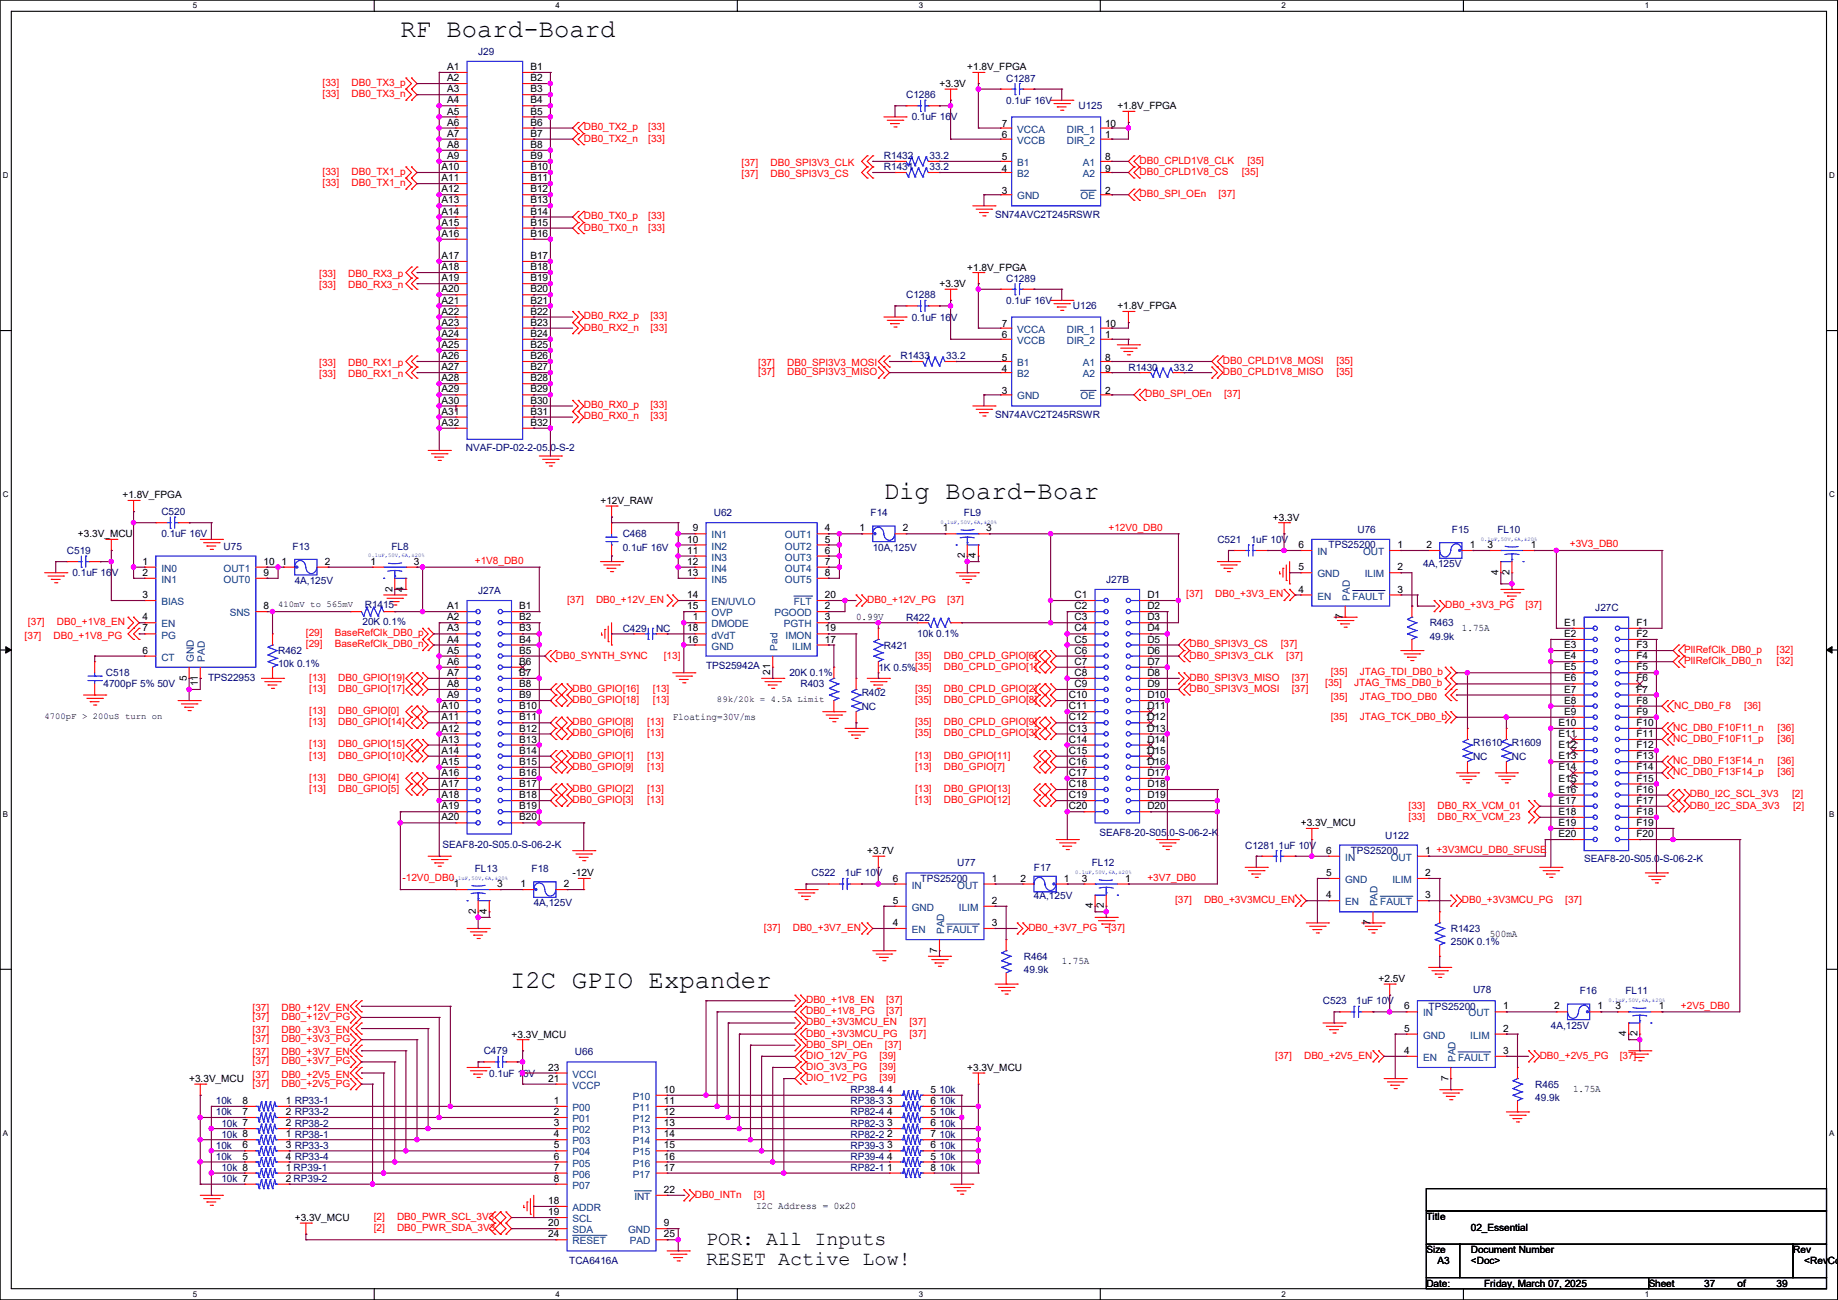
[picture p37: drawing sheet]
<svg xmlns="http://www.w3.org/2000/svg" width="420mm" height="297mm" viewBox="0 0 420 297" stroke-linecap="round" stroke-linejoin="round" font-family="sans-serif">
<defs><g id="words">
<g font-size="5.8">
<text x="91.5" y="8.5">RF Board-Board</text>
<text x="202" y="113.9">Dig Board-Boar</text>
<text x="116.6" y="225.7">I2C GPIO Expander</text>
</g>
<g font-size="4.6">
<text x="161.3" y="284.4">POR: All Inputs</text>
<text x="161.3" y="288.9">RESET Active Low!</text>
</g>
<g font-size="2.3">
<text x="102.2" y="16">A1</text>
<text x="121.2" y="16">B1</text>
<text x="221" y="16.1">+1.8V_FPGA</text>
<text x="102.2" y="18.5">A2</text>
<text x="102.2" y="21.1">A3</text>
<text x="102.2" y="23.6">A4</text>
<text x="121.2" y="18.5">B2</text>
<text x="121.2" y="21.1">B3</text>
<text x="121.2" y="23.6">B4</text>
<text x="214.7" y="19.9">+3.3V</text>
<text x="102.2" y="26.2">A5</text>
<text x="102.2" y="28.7">A6</text>
<text x="121.2" y="26.2">B5</text>
<text x="121.2" y="28.7">B6</text>
<text x="228.9" y="29">7</text>
<text x="252.5" y="29">10</text>
<text x="255.3" y="25">+1.8V_FPGA</text>
<text x="102.2" y="31.2">A7</text>
<text x="102.2" y="33.8">A8</text>
<text x="121.2" y="31.2">B7</text>
<text x="121.2" y="33.8">B8</text>
<text x="228.9" y="31.6">6</text>
<text x="252.5" y="31.6">1</text>
<text x="100.9" y="38.9">A10</text>
<text x="100.9" y="41.4">A11</text>
<text x="102.2" y="36.3">A9</text>
<text x="121.2" y="36.3">B9</text>
<text x="121.2" y="38.9">B10</text>
<text x="121.2" y="41.4">B11</text>
<text x="228.9" y="39.2">4</text>
<text x="228.9" y="36.7">5</text>
<text x="252.5" y="36.7">8</text>
<text x="252.5" y="39.2">9</text>
<text x="100.9" y="43.9">A12</text>
<text x="100.9" y="46.5">A13</text>
<text x="121.2" y="43.9">B12</text>
<text x="121.2" y="46.5">B13</text>
<text x="228.9" y="44.3">3</text>
<text x="252.5" y="44.3">2</text>
<text x="100.9" y="49">A14</text>
<text x="100.9" y="51.6">A15</text>
<text x="121.2" y="49">B14</text>
<text x="121.2" y="51.6">B15</text>
<text x="100.9" y="54.1">A16</text>
<text x="100.9" y="59.2">A17</text>
<text x="121.2" y="54.1">B16</text>
<text x="121.2" y="59.2">B17</text>
<text x="100.9" y="61.7">A18</text>
<text x="100.9" y="64.3">A19</text>
<text x="121.2" y="61.7">B18</text>
<text x="121.2" y="64.3">B19</text>
<text x="214.7" y="65.6">+3.3V</text>
<text x="221" y="61.8">+1.8V_FPGA</text>
<text x="100.9" y="66.8">A20</text>
<text x="100.9" y="69.3">A21</text>
<text x="100.9" y="71.9">A22</text>
<text x="121.2" y="66.8">B20</text>
<text x="121.2" y="69.3">B21</text>
<text x="121.2" y="71.9">B22</text>
<text x="255.3" y="70.7">+1.8V_FPGA</text>
<text x="100.9" y="74.4">A23</text>
<text x="100.9" y="77">A24</text>
<text x="121.2" y="74.4">B23</text>
<text x="121.2" y="77">B24</text>
<text x="228.9" y="77.3">6</text>
<text x="228.9" y="74.8">7</text>
<text x="252.5" y="77.3">1</text>
<text x="252.5" y="74.8">10</text>
<text x="100.9" y="79.5">A25</text>
<text x="100.9" y="82">A26</text>
<text x="121.2" y="79.5">B25</text>
<text x="121.2" y="82">B26</text>
<text x="228.9" y="82.4">5</text>
<text x="252.5" y="82.4">8</text>
<text x="100.9" y="84.6">A27</text>
<text x="100.9" y="87.1">A28</text>
<text x="100.9" y="89.7">A29</text>
<text x="121.2" y="84.6">B27</text>
<text x="121.2" y="87.1">B28</text>
<text x="121.2" y="89.7">B29</text>
<text x="228.9" y="84.9">4</text>
<text x="252.5" y="84.9">9</text>
<text x="100.9" y="92.2">A30</text>
<text x="100.9" y="94.7">A31</text>
<text x="121.2" y="92.2">B30</text>
<text x="121.2" y="94.7">B31</text>
<text x="228.9" y="90">3</text>
<text x="252.5" y="90">2</text>
<text x="100.9" y="97.3">A32</text>
<text x="121.2" y="97.3">B32</text>
<text x="28" y="113.9">+1.8V_FPGA</text>
<text x="137.2" y="115.1">+12V_RAW</text>
<text x="290.9" y="119">+3.3V</text>
<text x="17.8" y="122.8">+3.3V_MCU</text>
<text x="157" y="124">10</text>
<text x="158.3" y="121.4">9</text>
<text x="188.5" y="121.4">4</text>
<text x="188.5" y="124">5</text>
<text x="196.4" y="121.4">1</text>
<text x="206.3" y="121.4">2</text>
<text x="215.4" y="121.4">1</text>
<text x="225.3" y="121.4">3</text>
<text x="296.7" y="125.2">6</text>
<text x="319.3" y="125.2">1</text>
<text x="325.9" y="125.2">2</text>
<text x="335.8" y="125.2">1</text>
<text x="339.9" y="125.2">3</text>
<text x="349.8" y="125.2">1</text>
<text x="32.6" y="129">1</text>
<text x="32.6" y="131.6">2</text>
<text x="60.2" y="131.6">9</text>
<text x="60.2" y="129">10</text>
<text x="64.3" y="129">1</text>
<text x="74.2" y="129">2</text>
<text x="84.6" y="129">1</text>
<text x="94.5" y="129">3</text>
<text x="157" y="126.5">11</text>
<text x="157" y="129">12</text>
<text x="157" y="131.6">13</text>
<text x="188.5" y="126.5">6</text>
<text x="188.5" y="129">7</text>
<text x="188.5" y="131.6">8</text>
<text x="220.5" y="127.6" transform="rotate(-90 220.5 127.6)">2</text>
<text x="223" y="127.6" transform="rotate(-90 223 127.6)">4</text>
<text x="296.7" y="130.3">5</text>
<text x="319.3" y="130.3">2</text>
<text x="342.4" y="131.4" transform="rotate(-90 342.4 131.4)">4</text>
<text x="344.9" y="131.4" transform="rotate(-90 344.9 131.4)">2</text>
<text x="32.6" y="136.7">3</text>
<text x="89.7" y="135.2" transform="rotate(-90 89.7 135.2)">2</text>
<text x="92.2" y="135.2" transform="rotate(-90 92.2 135.2)">4</text>
<text x="157" y="136.7">14</text>
<text x="188.5" y="136.7">20</text>
<text x="245.5" y="136.7">C1</text>
<text x="262.2" y="136.7">D1</text>
<text x="296.7" y="135.4">4</text>
<text x="319.3" y="135.4">3</text>
<text x="32.6" y="141.7">4</text>
<text x="60.2" y="139.2">8</text>
<text x="102.2" y="139.2">A1</text>
<text x="102.2" y="141.7">A2</text>
<text x="118.7" y="139.2">B1</text>
<text x="118.7" y="141.7">B2</text>
<text x="157" y="139.2">15</text>
<text x="158.3" y="141.7">1</text>
<text x="188.5" y="139.2">2</text>
<text x="188.5" y="141.7">3</text>
<text x="195.6" y="141.6">0.99V</text>
<text x="245.5" y="139.2">C2</text>
<text x="245.5" y="141.7">C3</text>
<text x="262.2" y="139.2">D2</text>
<text x="262.2" y="141.7">D3</text>
<text x="306.8" y="141.5" transform="rotate(-90 306.8 141.5)">7</text>
<text x="357.4" y="143">E1</text>
<text x="373.9" y="143">F1</text>
<text x="32.6" y="149.4">6</text>
<text x="32.6" y="144.3">7</text>
<text x="102.2" y="144.3">A3</text>
<text x="102.2" y="146.8">A4</text>
<text x="102.2" y="149.4">A5</text>
<text x="118.7" y="144.3">B3</text>
<text x="118.7" y="146.8">B4</text>
<text x="118.7" y="149.4">B5</text>
<text x="157" y="146.8">16</text>
<text x="157" y="144.3">18</text>
<text x="188.5" y="146.8">17</text>
<text x="188.5" y="144.3">19</text>
<text x="245.5" y="144.3">C4</text>
<text x="245.5" y="146.8">C5</text>
<text x="245.5" y="149.4">C6</text>
<text x="262.2" y="144.3">D4</text>
<text x="262.2" y="146.8">D5</text>
<text x="262.2" y="149.4">D6</text>
<text x="334.1" y="144.1">1.75A</text>
<text x="357.4" y="145.5">E2</text>
<text x="357.4" y="148.1">E3</text>
<text x="373.9" y="145.5">F2</text>
<text x="373.9" y="148.1">F3</text>
<text x="42.7" y="155.5" transform="rotate(-90 42.7 155.5)">5</text>
<text x="102.2" y="151.9">A6</text>
<text x="102.2" y="154.4">A7</text>
<text x="118.7" y="151.9">B6</text>
<text x="118.7" y="154.4">B7</text>
<text x="176" y="154.2" transform="rotate(-90 176 154.2)">21</text>
<text x="245.5" y="151.9">C7</text>
<text x="245.5" y="154.4">C8</text>
<text x="262.2" y="151.9">D7</text>
<text x="262.2" y="154.4">D8</text>
<text x="357.4" y="150.6">E4</text>
<text x="357.4" y="153.2">E5</text>
<text x="357.4" y="155.7">E6</text>
<text x="373.9" y="150.6">F4</text>
<text x="373.9" y="153.2">F5</text>
<text x="373.9" y="155.7">F6</text>
<text x="45.2" y="156.8" transform="rotate(-90 45.2 156.8)">11</text>
<text x="102.2" y="157">A8</text>
<text x="102.2" y="159.5">A9</text>
<text x="118.7" y="157">B8</text>
<text x="118.7" y="159.5">B9</text>
<text x="244.3" y="159.5">C10</text>
<text x="245.5" y="157">C9</text>
<text x="262.2" y="157">D9</text>
<text x="262.2" y="159.5">D10</text>
<text x="357.4" y="158.2">E7</text>
<text x="357.4" y="160.8">E8</text>
<text x="373.9" y="158.2">F7</text>
<text x="373.9" y="160.8">F8</text>
<text x="100.9" y="162.1">A10</text>
<text x="100.9" y="164.6">A11</text>
<text x="100.9" y="167.1">A12</text>
<text x="118.7" y="162.1">B10</text>
<text x="118.7" y="164.6">B11</text>
<text x="118.7" y="167.1">B12</text>
<text x="153.7" y="164.5">Floating=30V/ms</text>
<text x="244.3" y="162.1">C11</text>
<text x="244.3" y="164.6">C12</text>
<text x="244.3" y="167.1">C13</text>
<text x="262.2" y="162.1">D11</text>
<text x="262.2" y="164.6">D12</text>
<text x="262.2" y="167.1">D13</text>
<text x="356.2" y="165.9">E10</text>
<text x="357.4" y="163.3">E9</text>
<text x="373.9" y="163.3">F9</text>
<text x="373.9" y="165.9">F10</text>
<text x="100.9" y="169.7">A13</text>
<text x="100.9" y="172.2">A14</text>
<text x="118.7" y="169.7">B13</text>
<text x="118.7" y="172.2">B14</text>
<text x="244.3" y="169.7">C14</text>
<text x="244.3" y="172.2">C15</text>
<text x="262.2" y="169.7">D14</text>
<text x="262.2" y="172.2">D15</text>
<text x="356.2" y="168.4">E11</text>
<text x="356.2" y="170.9">E12</text>
<text x="356.2" y="173.5">E13</text>
<text x="373.9" y="168.4">F11</text>
<text x="373.9" y="170.9">F12</text>
<text x="373.9" y="173.5">F13</text>
<text x="100.9" y="174.8">A15</text>
<text x="100.9" y="177.3">A16</text>
<text x="100.9" y="179.8">A17</text>
<text x="118.7" y="174.8">B15</text>
<text x="118.7" y="177.3">B16</text>
<text x="118.7" y="179.8">B17</text>
<text x="244.3" y="174.8">C16</text>
<text x="244.3" y="177.3">C17</text>
<text x="244.3" y="179.8">C18</text>
<text x="262.2" y="174.8">D16</text>
<text x="262.2" y="177.3">D17</text>
<text x="262.2" y="179.8">D18</text>
<text x="356.2" y="176">E14</text>
<text x="356.2" y="178.6">E15</text>
<text x="373.9" y="176">F14</text>
<text x="373.9" y="178.6">F15</text>
<text x="100.9" y="182.4">A18</text>
<text x="100.9" y="184.9">A19</text>
<text x="118.7" y="182.4">B18</text>
<text x="118.7" y="184.9">B19</text>
<text x="244.3" y="182.4">C19</text>
<text x="244.3" y="184.9">C20</text>
<text x="262.2" y="182.4">D19</text>
<text x="262.2" y="184.9">D20</text>
<text x="356.2" y="181.1">E16</text>
<text x="356.2" y="183.6">E17</text>
<text x="373.9" y="181.1">F16</text>
<text x="373.9" y="183.6">F17</text>
<text x="100.9" y="187.5">A20</text>
<text x="118.7" y="187.5">B20</text>
<text x="297.2" y="188.8">+3.3V_MCU</text>
<text x="356.2" y="186.2">E18</text>
<text x="356.2" y="188.7">E19</text>
<text x="356.2" y="191.3">E20</text>
<text x="373.9" y="186.2">F18</text>
<text x="373.9" y="188.7">F19</text>
<text x="373.9" y="191.3">F20</text>
<text x="198.2" y="195.2">+3.7V</text>
<text x="303.1" y="195.1">6</text>
<text x="325.7" y="195.1">1 +3V3MCU_DB0_SFUSE</text>
<text x="103.7" y="202.7">1</text>
<text x="113.6" y="202.7">3</text>
<text x="118.9" y="202.7">1</text>
<text x="128.8" y="202.7">2</text>
<text x="130.9" y="200.2">-12V</text>
<text x="204" y="201.4">6</text>
<text x="226.6" y="201.4">1</text>
<text x="233.2" y="201.4">2</text>
<text x="243.1" y="201.4">1</text>
<text x="247.2" y="201.4">3</text>
<text x="257.1" y="201.4">1</text>
<text x="303.1" y="200.2">5</text>
<text x="325.7" y="200.2">2</text>
<text x="108.7" y="208.8" transform="rotate(-90 108.7 208.8)">2</text>
<text x="111.3" y="208.8" transform="rotate(-90 111.3 208.8)">4</text>
<text x="204" y="206.5">5</text>
<text x="226.6" y="206.5">2</text>
<text x="249.7" y="207.6" transform="rotate(-90 249.7 207.6)">4</text>
<text x="252.2" y="207.6" transform="rotate(-90 252.2 207.6)">2</text>
<text x="303.1" y="205.2">4</text>
<text x="325.7" y="205.2">3</text>
<text x="204" y="211.6">4</text>
<text x="226.6" y="211.6">3</text>
<text x="313.2" y="211.4" transform="rotate(-90 313.2 211.4)">7</text>
<text x="340.4" y="214">500mA</text>
<text x="214.1" y="217.7" transform="rotate(-90 214.1 217.7)">7</text>
<text x="242.6" y="220.3">1.75A</text>
<text x="315" y="224.4">+2.5V</text>
<text x="320.8" y="230.6">6</text>
<text x="343.5" y="230.6">1</text>
<text x="355.1" y="230.6">2</text>
<text x="365" y="230.6">1</text>
<text x="369.1" y="230.6">3</text>
<text x="379" y="230.6">1</text>
<text x="116.9" y="237.1">+3.3V_MCU</text>
<text x="320.8" y="235.7">5</text>
<text x="343.5" y="235.7">2</text>
<text x="371.6" y="236.8" transform="rotate(-90 371.6 236.8)">4</text>
<text x="374.1" y="236.8" transform="rotate(-90 374.1 236.8)">2</text>
<text x="125.3" y="244.6">23</text>
<text x="221" y="244.7">+3.3V_MCU</text>
<text x="320.8" y="240.8">4</text>
<text x="343.5" y="240.8">3</text>
<text x="43.2" y="247.2">+3.3V_MCU</text>
<text x="125.3" y="247.1">21</text>
<text x="151.7" y="249.7">10</text>
<text x="202.7" y="249.7">4</text>
<text x="212.6" y="249.7">5</text>
<text x="331" y="246.9" transform="rotate(-90 331 246.9)">7</text>
<text x="359.5" y="249.6">1.75A</text>
<text x="55.4" y="254.8">7</text>
<text x="55.4" y="252.2">8</text>
<text x="65.3" y="254.8">2 RP33-2</text>
<text x="65.3" y="252.2">1 RP33-1</text>
<text x="65.3" y="257.3">2 RP38-2</text>
<text x="126.5" y="252.2">1</text>
<text x="126.5" y="254.8">2</text>
<text x="126.5" y="257.3">3</text>
<text x="151.7" y="252.2">11</text>
<text x="151.7" y="254.8">12</text>
<text x="151.7" y="257.3">13</text>
<text x="202.7" y="257.3">3</text>
<text x="202.7" y="254.8">4</text>
<text x="202.7" y="252.2">3</text>
<text x="212.6" y="257.3">6</text>
<text x="212.6" y="254.8">5</text>
<text x="212.6" y="252.2">6</text>
<text x="55.4" y="262.4">6</text>
<text x="65.3" y="262.4">3 RP33-3</text>
<text x="65.3" y="259.8">1 RP38-1</text>
<text x="126.5" y="259.8">4</text>
<text x="126.5" y="262.4">5</text>
<text x="151.7" y="259.8">14</text>
<text x="151.7" y="262.4">15</text>
<text x="202.7" y="259.8">2</text>
<text x="202.7" y="262.4">3</text>
<text x="212.6" y="259.8">7</text>
<text x="212.6" y="262.4">6</text>
<text x="55.4" y="264.9">5</text>
<text x="65.3" y="264.9">4 RP33-4</text>
<text x="65.3" y="267.5">1 RP39-1</text>
<text x="126.5" y="264.9">6</text>
<text x="126.5" y="267.5">7</text>
<text x="151.7" y="264.9">16</text>
<text x="151.7" y="267.5">17</text>
<text x="202.7" y="267.5">1</text>
<text x="202.7" y="264.9">4</text>
<text x="212.6" y="267.5">8</text>
<text x="212.6" y="264.9">5</text>
<text x="65.3" y="270">2 RP39-2</text>
<text x="125.3" y="275.1">18</text>
<text x="126.5" y="270">8</text>
<text x="151.7" y="272.5">22</text>
<text x="67.4" y="279">+3.3V_MCU</text>
<text x="125.3" y="277.6">19</text>
<text x="125.3" y="280.2">20</text>
<text x="151.7" y="280.2">9</text>
<text x="172.8" y="276.2">I2C Address = 0x20</text>
<text x="325.9" y="278.7">Title</text>
<text x="336.1" y="281.3">02_Essential</text>
<text x="125.3" y="282.7">24</text>
<text x="151.7" y="282.7">25</text>
<text x="325.9" y="286.3">Size</text>
<text x="336.1" y="286.3">Document Number</text>
<text x="409.8" y="286.3">Rev</text>
<text x="325.9" y="294">Date:</text>
<text x="328.5" y="288.9">A3</text>
<text x="336.1" y="288.9">&lt;Doc&gt;</text>
<text x="339.1" y="294">Friday, March 07, 2025</text>
<text x="376.7" y="294">Sheet</text>
<text x="389.4" y="294">37</text>
<text x="397" y="294">of</text>
<text x="405.9" y="294">39</text>
<text x="412.3" y="288.9">&lt;RevCod</text>
</g>
<g font-size="2.3" fill="#000080">
<text x="109.3" y="12.5">J29</text>
<text x="207.1" y="22.4">C1286</text>
<text x="229.9" y="18.6">C1287</text>
<text x="229.9" y="23.7">0.1uF 16V</text>
<text x="208.3" y="27.5">0.1uF 16V</text>
<text x="246.4" y="25">U125</text>
<text x="202" y="36.4">R1432</text>
<text x="202" y="38.9">R1431</text>
<text x="212.4" y="36.4">33.2</text>
<text x="212.4" y="38.9">33.2</text>
<text x="227.4" y="49.9">SN74AVC2T245RSWR</text>
<text x="229.9" y="64.3">C1289</text>
<text x="207.1" y="68.2">C1288</text>
<text x="229.9" y="69.4">0.1uF 16V</text>
<text x="245.2" y="70.7">U126</text>
<text x="208.3" y="73.2">0.1uF 16V</text>
<text x="205.8" y="82.1">R1433</text>
<text x="216.2" y="82.1">33.2</text>
<text x="257.9" y="84.7">R1430</text>
<text x="268.3" y="84.7">33.2</text>
<text x="227.4" y="95.6">SN74AVC2T245RSWR</text>
<text x="106.5" y="103">NVAF-DP-02-2-05.0-S-2</text>
<text x="36.9" y="117.7">C520</text>
<text x="163.1" y="117.9">U62</text>
<text x="198.9" y="117.9">F14</text>
<text x="220.3" y="117.9">FL9</text>
<text x="36.9" y="122.8">0.1uF 16V</text>
<text x="51.1" y="125.6">U75</text>
<text x="66.8" y="125.6">F13</text>
<text x="89.5" y="125.6">FL8</text>
<text x="142.3" y="122.8">C468</text>
<text x="142.3" y="125.8">0.1uF 16V</text>
<text x="199.4" y="125.8">10A,125V</text>
<text x="278.2" y="124">C521</text>
<text x="285.8" y="124">1uF 10V</text>
<text x="303.6" y="125.3">TPS25200</text>
<text x="310.2" y="121.7">U76</text>
<text x="331.8" y="121.7">F15</text>
<text x="342.2" y="121.7">FL10</text>
<text x="15.3" y="126.6">C519</text>
<text x="16.6" y="131.7">0.1uF 16V</text>
<text x="325.2" y="129.6">4A,125V</text>
<text x="67.4" y="133.4">4A,125V</text>
<text x="109.3" y="135.7">J27A</text>
<text x="252.8" y="133.2">J27B</text>
<text x="82.8" y="142.8">20K 0.1%</text>
<text x="83.4" y="139">R1415</text>
<text x="207.1" y="141.8">R422</text>
<text x="326.7" y="143.1">R463</text>
<text x="364.5" y="139.5">J27C</text>
<text x="63.5" y="149.4">R462</text>
<text x="142.3" y="144.4">C429</text>
<text x="149.9" y="144.4">NC</text>
<text x="202" y="148.2">R421</text>
<text x="209.6" y="145.6">10k 0.1%</text>
<text x="326.7" y="146.1">49.9k</text>
<text x="24.2" y="154.5">C518</text>
<text x="47.5" y="155.5">TPS22953</text>
<text x="63.5" y="152.5">10k 0.1%</text>
<text x="161.3" y="152.7">TPS25942A</text>
<text x="180.4" y="154.5">20K 0.1%</text>
<text x="200.7" y="153.2">1K 0.5%[35]</text>
<text x="23.7" y="157.1">4700pF 5% 50V</text>
<text x="182.9" y="157.1">R403</text>
<text x="196.9" y="159.1">R402</text>
<text x="196.9" y="162.1">NC</text>
<text x="336.6" y="170.5">R1610</text>
<text x="336.6" y="173.6">NC</text>
<text x="345.5" y="170.5">R1609</text>
<text x="345.5" y="173.6">NC</text>
<text x="251.3" y="191.1">SEAF8-20-S05.0-S-06-2-K</text>
<text x="316.5" y="191.6">U122</text>
<text x="101.1" y="193.6">SEAF8-20-S05.0-S-06-2-K</text>
<text x="218.7" y="197.9">U77</text>
<text x="249.5" y="197.9">FL12</text>
<text x="284.5" y="193.9">C1281 1uF 10V</text>
<text x="308.7" y="195.2">TPS25200</text>
<text x="362" y="196.9">SEAF8-20-S05.0-S-06-2-K</text>
<text x="108.5" y="199.2">FL13</text>
<text x="121.5" y="199.2">F18</text>
<text x="185.5" y="200.2">C522</text>
<text x="193.1" y="200.2">1uF 10V</text>
<text x="210.4" y="201.5">TPS25200</text>
<text x="236.3" y="199">F17</text>
<text x="122" y="207.1">4A,125V</text>
<text x="236.3" y="205.3">4A,125V</text>
<text x="331.5" y="212.9">R1423</text>
<text x="331.5" y="216">250K 0.1%</text>
<text x="234" y="219.3">R464</text>
<text x="234" y="222.3">49.9k</text>
<text x="336.6" y="226.9">U78</text>
<text x="361" y="227.2">F16</text>
<text x="371.4" y="227.2">FL11</text>
<text x="302.3" y="229.4">C523</text>
<text x="309.9" y="229.4">1uF 10V</text>
<text x="326.4" y="230.7">TPS25200</text>
<text x="354.4" y="235">4A,125V</text>
<text x="110.5" y="240.9">C479</text>
<text x="111.8" y="246">0.1uF 16V</text>
<text x="131.4" y="241.1">U66</text>
<text x="194.4" y="249.8">RP38-4</text>
<text x="214.7" y="249.8">10k</text>
<text x="350.8" y="248.5">R465</text>
<text x="350.8" y="251.5">49.9k</text>
<text x="49.3" y="254.8">10k</text>
<text x="49.3" y="252.3">10k</text>
<text x="50.6" y="257.4">10k 7</text>
<text x="194.4" y="257.4">RP82-3</text>
<text x="194.4" y="254.8">RP82-4</text>
<text x="194.4" y="252.3">RP38-3</text>
<text x="214.7" y="257.4">10k</text>
<text x="214.7" y="254.8">10k</text>
<text x="214.7" y="252.3">10k</text>
<text x="49.3" y="262.5">10k</text>
<text x="50.6" y="259.9">10k 8</text>
<text x="194.4" y="259.9">RP82-2</text>
<text x="194.4" y="262.5">RP39-3</text>
<text x="214.7" y="259.9">10k</text>
<text x="214.7" y="262.5">10k</text>
<text x="49.3" y="265">10k</text>
<text x="50.6" y="267.5">10k 8</text>
<text x="194.4" y="267.5">RP82-1</text>
<text x="194.4" y="265">RP39-4</text>
<text x="214.7" y="267.5">10k</text>
<text x="214.7" y="265">10k</text>
<text x="50.6" y="270.1">10k 7</text>
<text x="130.1" y="288.9">TCA6416A</text>
</g>
<g font-size="2.3" fill="#f00">
<text x="73.7" y="19.6">[33]</text>
<text x="73.7" y="22.2">[33]</text>
<text x="80.3" y="19.6">DB0_TX3_p</text>
<text x="80.3" y="22.2">DB0_TX3_n</text>
<text x="133.4" y="29.8">DB0_TX2_p</text>
<text x="148.1" y="29.8">[33]</text>
<text x="133.4" y="32.3">DB0_TX2_n</text>
<text x="148.1" y="32.3">[33]</text>
<text x="73.7" y="40">[33]</text>
<text x="80.3" y="40">DB0_TX1_p</text>
<text x="169.5" y="37.9">[37]</text>
<text x="169.5" y="40.5">[37]</text>
<text x="176.1" y="37.9">DB0_SPI3V3_CLK</text>
<text x="176.1" y="40.5">DB0_SPI3V3_CS</text>
<text x="260.4" y="37.4">DB0_CPLD1V8_CLK</text>
<text x="260.4" y="40">DB0_CPLD1V8_CS</text>
<text x="283.8" y="40">[35]</text>
<text x="285" y="37.4">[35]</text>
<text x="73.7" y="42.5">[33]</text>
<text x="80.3" y="42.5">DB0_TX1_n</text>
<text x="260.4" y="45">DB0_SPI_OEn</text>
<text x="278.4" y="45">[37]</text>
<text x="133.4" y="50.1">DB0_TX0_p</text>
<text x="133.4" y="52.7">DB0_TX0_n</text>
<text x="148.1" y="50.1">[33]</text>
<text x="148.1" y="52.7">[33]</text>
<text x="72.9" y="63.3">[33]</text>
<text x="72.9" y="65.9">[33]</text>
<text x="79.5" y="63.3">DB0_RX3_p</text>
<text x="79.5" y="65.9">DB0_RX3_n</text>
<text x="133.4" y="73">DB0_RX2_p</text>
<text x="133.4" y="75.5">DB0_RX2_n</text>
<text x="148.6" y="73">[33]</text>
<text x="148.6" y="75.5">[33]</text>
<text x="72.9" y="83.7">[33]</text>
<text x="79.5" y="83.7">DB0_RX1_p</text>
<text x="173.3" y="83.7">[37]</text>
<text x="179.9" y="83.7">DB0_SPI3V3_MOSI</text>
<text x="279.4" y="83.1">DB0_CPLD1V8_MOSI</text>
<text x="305.4" y="83.1">[35]</text>
<text x="72.9" y="86.2">[33]</text>
<text x="79.5" y="86.2">DB0_RX1_n</text>
<text x="179.9" y="85.7">DB0_SPI3V3_MISO</text>
<text x="279.4" y="85.7">DB0_CPLD1V8_MISO</text>
<text x="305.4" y="85.7">[35]</text>
<text x="133.4" y="93.3">DB0_RX0_p</text>
<text x="133.4" y="95.8">DB0_RX0_n</text>
<text x="148.6" y="93.3">[33]</text>
<text x="148.6" y="95.8">[33]</text>
<text x="261.7" y="90.8">DB0_SPI_OEn</text>
<text x="279.7" y="90.8">[37]</text>
<text x="253.3" y="121.2">+12V0_DB0</text>
<text x="358.7" y="125.1">+3V3_DB0</text>
<text x="108.5" y="128.9">+1V8_DB0</text>
<text x="129.6" y="137.8">[37]</text>
<text x="136.2" y="137.8">DB0_+12V_EN</text>
<text x="198.2" y="137.8">DB0_+12V_PG</text>
<text x="216.5" y="137.8">[37]</text>
<text x="271.1" y="136.5">[37]</text>
<text x="277.7" y="136.5">DB0_+3V3_EN</text>
<text x="6.4" y="142.8">[37]</text>
<text x="13" y="142.8">DB0_+1V8_EN</text>
<text x="330.2" y="139">DB0_+3V3_PG</text>
<text x="348.5" y="139">[37]</text>
<text x="5.6" y="145.9">[37]</text>
<text x="12.2" y="145.9">DB0_+1V8_PG</text>
<text x="69.9" y="145.4">[29]</text>
<text x="69.9" y="147.9">[29]</text>
<text x="76.5" y="145.4">BaseRefClk_DB0_p</text>
<text x="76.5" y="147.9">BaseRefClk_DB0_n</text>
<text x="271.8" y="147.9">DB0_SPI3V3_CS</text>
<text x="292.7" y="147.9">[37]</text>
<text x="384.9" y="149.2">PllRefClk_DB0_p</text>
<text x="405.9" y="149.2">[32]</text>
<text x="70.7" y="155.5">[13]</text>
<text x="77.3" y="155.5">DB0_GPIO[19]</text>
<text x="127" y="150.5">DB0_SYNTH_SYNC</text>
<text x="151.7" y="150.5">[13]</text>
<text x="209.1" y="150.5">[35]</text>
<text x="215.7" y="150.5">DB0_CPLD_GPIO[6]</text>
<text x="215.7" y="153">DB0_CPLD_GPIO[1]</text>
<text x="271.8" y="150.5">DB0_SPI3V3_CLK</text>
<text x="271.8" y="155.5">DB0_SPI3V3_MISO</text>
<text x="293.9" y="150.5">[37]</text>
<text x="295.2" y="155.5">[37]</text>
<text x="304.1" y="154.3">[35]</text>
<text x="310.7" y="154.3">JTAG_TDI_DB0_b</text>
<text x="384.9" y="151.7">PllRefClk_DB0_n</text>
<text x="405.9" y="151.7">[32]</text>
<text x="70.7" y="158.1">[13]</text>
<text x="77.3" y="158.1">DB0_GPIO[17]</text>
<text x="130.9" y="158.1">DB0_GPIO[16]</text>
<text x="130.9" y="160.6">DB0_GPIO[18]</text>
<text x="149.2" y="158.1">[13]</text>
<text x="149.2" y="160.6">[13]</text>
<text x="209.1" y="158.1">[35]</text>
<text x="209.1" y="160.6">[35]</text>
<text x="215.7" y="158.1">DB0_CPLD_GPIO[2]</text>
<text x="215.7" y="160.6">DB0_CPLD_GPIO[8]</text>
<text x="271.8" y="158.1">DB0_SPI3V3_MOSI</text>
<text x="295.2" y="158.1">[37]</text>
<text x="302.8" y="156.8">[35]</text>
<text x="304.1" y="159.8">[35]</text>
<text x="309.4" y="156.8">JTAG_TMS_DB0_b</text>
<text x="310.7" y="159.8">JTAG_TDO_DB0</text>
<text x="382.6" y="161.9">NC_DB0_F8</text>
<text x="398.6" y="161.9">[36]</text>
<text x="70.7" y="163.2">[13]</text>
<text x="70.7" y="165.7">[13]</text>
<text x="77.3" y="163.2">DB0_GPIO[0]</text>
<text x="77.3" y="165.7">DB0_GPIO[14]</text>
<text x="130.9" y="165.7">DB0_GPIO[8]</text>
<text x="147.9" y="165.7">[13]</text>
<text x="209.1" y="165.7">[35]</text>
<text x="215.7" y="165.7">DB0_CPLD_GPIO[9]</text>
<text x="304.1" y="164.4">[35]</text>
<text x="310.7" y="164.4">JTAG_TCK_DB0_b</text>
<text x="382.3" y="167">NC_DB0_F10F11_n</text>
<text x="406.2" y="167">[36]</text>
<text x="70.7" y="170.8">[13]</text>
<text x="70.7" y="173.3">[13]</text>
<text x="77.3" y="170.8">DB0_GPIO[15]</text>
<text x="77.3" y="173.3">DB0_GPIO[10]</text>
<text x="130.9" y="168.2">DB0_GPIO[6]</text>
<text x="130.9" y="173.3">DB0_GPIO[1]</text>
<text x="147.9" y="168.2">[13]</text>
<text x="147.9" y="173.3">[13]</text>
<text x="209.1" y="168.2">[35]</text>
<text x="209.1" y="173.3">[13]</text>
<text x="215.7" y="168.2">DB0_CPLD_GPIO[3]</text>
<text x="215.7" y="173.3">DB0_GPIO[11]</text>
<text x="382.3" y="169.5">NC_DB0_F10F11_p</text>
<text x="406.2" y="169.5">[36]</text>
<text x="70.7" y="178.4">[13]</text>
<text x="77.3" y="178.4">DB0_GPIO[4]</text>
<text x="130.9" y="175.9">DB0_GPIO[9]</text>
<text x="147.9" y="175.9">[13]</text>
<text x="209.1" y="175.9">[13]</text>
<text x="215.7" y="175.9">DB0_GPIO[7]</text>
<text x="382.3" y="174.6">NC_DB0_F13F14_n</text>
<text x="382.3" y="177.1">NC_DB0_F13F14_p</text>
<text x="406.2" y="174.6">[36]</text>
<text x="406.2" y="177.1">[36]</text>
<text x="70.7" y="180.9">[13]</text>
<text x="77.3" y="180.9">DB0_GPIO[5]</text>
<text x="130.9" y="180.9">DB0_GPIO[2]</text>
<text x="130.9" y="183.5">DB0_GPIO[3]</text>
<text x="147.9" y="180.9">[13]</text>
<text x="147.9" y="183.5">[13]</text>
<text x="209.1" y="180.9">[13]</text>
<text x="209.1" y="183.5">[13]</text>
<text x="215.7" y="180.9">DB0_GPIO[13]</text>
<text x="215.7" y="183.5">DB0_GPIO[12]</text>
<text x="321.9" y="184.7">[33]</text>
<text x="328.5" y="184.7">DB0_RX_VCM_01</text>
<text x="386.1" y="182.2">DB0_I2C_SCL_3V3</text>
<text x="386.1" y="184.7">DB0_I2C_SDA_3V3</text>
<text x="409.5" y="182.2">[2]</text>
<text x="409.7" y="184.7">[2]</text>
<text x="321.9" y="187.3">[33]</text>
<text x="328.5" y="187.3">DB0_RX_VCM_23</text>
<text x="92" y="201.3">-12V0_DB0</text>
<text x="262.2" y="201.3">+3V7_DB0</text>
<text x="268.5" y="206.3">[37]</text>
<text x="275.1" y="206.3">DB0_+3V3MCU_EN</text>
<text x="334.1" y="206.3">DB0_+3V3MCU_PG</text>
<text x="357.7" y="206.3">[37]</text>
<text x="174.5" y="212.7">[37]</text>
<text x="181.1" y="212.7">DB0_+3V7_EN</text>
<text x="235" y="212.7">DB0_+3V7_PG</text>
<text x="253.3" y="212.7">[37]</text>
<text x="57.7" y="231">[37]</text>
<text x="64.3" y="231">DB0_+12V_EN</text>
<text x="64.3" y="233">DB0_+12V_PG</text>
<text x="184.2" y="229.2">DB0_+1V8_EN</text>
<text x="184.2" y="231.7">DB0_+1V8_PG</text>
<text x="202.5" y="229.2">[37]</text>
<text x="202.5" y="231.7">[37]</text>
<text x="384.1" y="230.5">+2V5_DB0</text>
<text x="57.7" y="236">[37]</text>
<text x="64.3" y="236">DB0_+3V3_EN</text>
<text x="64.3" y="238.1">DB0_+3V3_PG</text>
<text x="184.2" y="234.3">DB0_+3V3MCU_EN</text>
<text x="184.2" y="236.8">DB0_+3V3MCU_PG</text>
<text x="184.2" y="239.4">DB0_SPI_OEn</text>
<text x="202.2" y="239.4">[37]</text>
<text x="207.8" y="234.3">[37]</text>
<text x="207.8" y="236.8">[37]</text>
<text x="57.7" y="241.1">[37]</text>
<text x="64.3" y="241.1">DB0_+3V7_EN</text>
<text x="64.3" y="243.2">DB0_+3V7_PG</text>
<text x="184.2" y="241.9">DIO_12V_PG</text>
<text x="184.2" y="244.4">DIO_3V3_PG</text>
<text x="201" y="241.9">[39]</text>
<text x="201" y="244.4">[39]</text>
<text x="291.4" y="241.9">[37]</text>
<text x="298" y="241.9">DB0_+2V5_EN</text>
<text x="351.8" y="241.9">DB0_+2V5_PG</text>
<text x="370.1" y="241.9">[37]</text>
<text x="57.7" y="246.2">[37]</text>
<text x="64.3" y="246.2">DB0_+2V5_EN</text>
<text x="64.3" y="248.2">DB0_+2V5_PG</text>
<text x="184.2" y="247">DIO_1V2_PG</text>
<text x="201" y="247">[39]</text>
<text x="158.8" y="273.6">DB0_INTn</text>
<text x="172.3" y="273.6">[3]</text>
<text x="85.4" y="278.7">[2]</text>
<text x="85.4" y="281.3">[2]</text>
<text x="90.7" y="278.7">DB0_PWR_SCL_3V3</text>
<text x="90.7" y="281.3">DB0_PWR_SDA_3V3</text>
</g>
<g font-size="2.3" fill="#004080">
<text x="232.5" y="32.9">VCCB</text>
<text x="232.5" y="30.3">VCCA</text>
<text x="243.8" y="32.9">DIR_2</text>
<text x="243.8" y="30.3">DIR_1</text>
<text x="232.5" y="40.5">B2</text>
<text x="232.5" y="37.9">B1</text>
<text x="247.4" y="37.9">A1</text>
<text x="247.4" y="40.5">A2</text>
<text x="232.5" y="45.6">GND</text>
<text x="246.9" y="45.6">OE</text>
<text x="232.5" y="76">VCCA</text>
<text x="243.8" y="76">DIR_1</text>
<text x="232.5" y="83.7">B1</text>
<text x="232.5" y="78.6">VCCB</text>
<text x="243.8" y="78.6">DIR_2</text>
<text x="247.4" y="83.7">A1</text>
<text x="232.5" y="86.2">B2</text>
<text x="247.4" y="86.2">A2</text>
<text x="232.5" y="91.3">GND</text>
<text x="246.9" y="91.3">OE</text>
<text x="162.6" y="123">IN1</text>
<text x="162.6" y="125.6">IN2</text>
<text x="179.4" y="123">OUT1</text>
<text x="179.4" y="125.6">OUT2</text>
<text x="36.9" y="130.6">IN0</text>
<text x="51.1" y="130.6">OUT1</text>
<text x="162.6" y="128.1">IN3</text>
<text x="162.6" y="130.6">IN4</text>
<text x="179.4" y="128.1">OUT3</text>
<text x="179.4" y="130.6">OUT4</text>
<text x="301" y="131.9">GND</text>
<text x="301" y="126.8">IN</text>
<text x="311.5" y="126.8">OUT</text>
<text x="311.8" y="131.9">ILIM</text>
<text x="36.9" y="133.2">IN1</text>
<text x="51.1" y="133.2">OUT0</text>
<text x="162.6" y="133.2">IN5</text>
<text x="179.4" y="133.2">OUT5</text>
<text x="301" y="137">EN</text>
<text x="308.4" y="137.2" transform="rotate(-90 308.4 137.2)">PAD</text>
<text x="309" y="137">FAULT</text>
<text x="36.9" y="138.3">BIAS</text>
<text x="36.9" y="143.3">EN</text>
<text x="52.5" y="140.8">SNS</text>
<text x="162.6" y="143.3">DMODE</text>
<text x="162.6" y="138.3">EN/UVLO</text>
<text x="162.6" y="140.8">OVP</text>
<text x="177" y="140.8">PGOOD</text>
<text x="179.1" y="143.3">PGTH</text>
<text x="181.4" y="138.3">FLT</text>
<text x="36.9" y="145.9">PG</text>
<text x="162.6" y="148.4">GND</text>
<text x="162.6" y="145.9">dVdT</text>
<text x="177.6" y="148.6" transform="rotate(-90 177.6 148.6)">Pad</text>
<text x="179.5" y="145.9">IMON</text>
<text x="181" y="148.4">ILIM</text>
<text x="36.9" y="151">CT</text>
<text x="44.3" y="151.2" transform="rotate(-90 44.3 151.2)">GND</text>
<text x="46.8" y="151.2" transform="rotate(-90 46.8 151.2)">PAD</text>
<text x="307.4" y="196.7">IN</text>
<text x="317.8" y="196.7">OUT</text>
<text x="208.3" y="203">IN</text>
<text x="218.7" y="203">OUT</text>
<text x="307.4" y="201.8">GND</text>
<text x="318.2" y="201.8">ILIM</text>
<text x="208.3" y="208.1">GND</text>
<text x="219.1" y="208.1">ILIM</text>
<text x="307.4" y="206.8">EN</text>
<text x="314.8" y="207.1" transform="rotate(-90 314.8 207.1)">PAD</text>
<text x="315.4" y="206.8">FAULT</text>
<text x="208.3" y="213.2">EN</text>
<text x="215.7" y="213.4" transform="rotate(-90 215.7 213.4)">PAD</text>
<text x="216.3" y="213.2">FAULT</text>
<text x="325.2" y="232.2">IN</text>
<text x="335.6" y="232.2">OUT</text>
<text x="325.2" y="237.3">GND</text>
<text x="336" y="237.3">ILIM</text>
<text x="325.2" y="242.4">EN</text>
<text x="332.6" y="242.6" transform="rotate(-90 332.6 242.6)">PAD</text>
<text x="333.2" y="242.4">FAULT</text>
<text x="130.9" y="248.7">VCCP</text>
<text x="130.9" y="246.2">VCCI</text>
<text x="144.6" y="251.3">P10</text>
<text x="130.9" y="253.8">P00</text>
<text x="130.9" y="256.4">P01</text>
<text x="144.6" y="253.8">P11</text>
<text x="144.6" y="256.4">P12</text>
<text x="130.9" y="258.9">P02</text>
<text x="130.9" y="261.4">P03</text>
<text x="130.9" y="264">P04</text>
<text x="144.6" y="258.9">P13</text>
<text x="144.6" y="261.4">P14</text>
<text x="144.6" y="264">P15</text>
<text x="130.9" y="266.5">P05</text>
<text x="130.9" y="269.1">P06</text>
<text x="144.6" y="266.5">P16</text>
<text x="144.6" y="269.1">P17</text>
<text x="130.9" y="271.6">P07</text>
<text x="145" y="274.1">INT</text>
<text x="130.9" y="276.7">ADDR</text>
<text x="130.9" y="279.2">SCL</text>
<text x="130.9" y="281.8">SDA</text>
<text x="143.6" y="281.8">GND</text>
<text x="130.9" y="284.3">RESET</text>
<text x="143.9" y="284.3">PAD</text>
</g>
<g font-size="2">
<text x="63.5" y="138.8">410mV to 565mV</text>
<text x="163.8" y="160.4">89k/20k = 4.5A Limit</text>
<text x="10.2" y="164.2">4700pF &gt; 200uS turn on</text>
</g>
<g font-size="1.8">
<text x="44" y="1.9">5</text>
<text x="127" y="1.9">4</text>
<text x="209.9" y="1.9">3</text>
<text x="292.9" y="1.9">2</text>
<text x="375.8" y="1.9">1</text>
<text x=".7" y="40.6">D</text>
<text x="418" y="40.6">D</text>
<text x=".7" y="113.6">C</text>
<text x="418" y="113.6">C</text>
<text x=".7" y="186.6">B</text>
<text x="418" y="186.6">B</text>
<text x=".7" y="259.5">A</text>
<text x="418" y="259.5">A</text>
<text x="44" y="296.3">5</text>
<text x="127" y="296.3">4</text>
<text x="209.9" y="296.3">3</text>
<text x="292.9" y="296.3">2</text>
<text x="375.8" y="296.3">1</text>
</g>
<g font-size="1.3" fill="#00f">
<text x="214.9" y="119.7">0.1uF,50V,6A,±20%</text>
<text x="338.4" y="123.5">0.1uF,50V,6A,±20%</text>
<text x="84.1" y="127.3">0.1uF,50V,6A,±20%</text>
<text x="103.2" y="201">0.1uF,50V,6A,±20%</text>
<text x="245.7" y="199.7">0.1uF,50V,6A,±20%</text>
<text x="367.6" y="228.9">0.1uF,50V,6A,±20%</text>
</g>
</g></defs>
<path d="M0 0h419.9v297h-419.9zM2.6 2.6h414.8v291.8h-414.8z" fill="none" stroke="#000" stroke-width=".25"/>
<g fill="#fff">
<path d="M44 .3h1v2h-1z"/>
<path d="M44 294.7h1v2h-1z"/>
</g>
<path d="M85.5 0v2.6M85.5 294.4v2.6" fill="none" stroke="#000" stroke-width=".25"/>
<g fill="#fff">
<path d="M127 .3h.9v2h-.9z"/>
<path d="M127 294.7h.9v2h-.9z"/>
</g>
<path d="M168.5 0v2.6M168.5 294.4v2.6" fill="none" stroke="#000" stroke-width=".25"/>
<g fill="#fff">
<path d="M209.9 .3h1v2h-1z"/>
<path d="M209.9 294.7h1v2h-1z"/>
</g>
<path d="M251.4 0v2.6M251.4 294.4v2.6" fill="none" stroke="#000" stroke-width=".25"/>
<g fill="#fff">
<path d="M292.9 .3h.9v2h-.9z"/>
<path d="M292.9 294.7h.9v2h-.9z"/>
</g>
<path d="M334.4 0v2.6M334.4 294.4v2.6" fill="none" stroke="#000" stroke-width=".25"/>
<g fill="#fff">
<path d="M375.8 .3h1v2h-1z"/>
<path d="M375.8 294.7h1v2h-1z"/>
<path d="M.7 39h1.2v2h-1.2z"/>
<path d="M418 39h1.3v2h-1.3z"/>
<path d="M.7 112h1.2v2h-1.2z"/>
<path d="M418 112h1.3v2h-1.3z"/>
</g>
<path d="M0 75.5h2.6M417.4 75.5h2.5" fill="none" stroke="#000" stroke-width=".25"/>
<g fill="#fff">
<path d="M.7 185h1.2v1.9h-1.2z"/>
<path d="M418 185h1.2v1.9h-1.2z"/>
</g>
<path d="M0 148.5h2.6M417.4 148.5h2.5" fill="none" stroke="#000" stroke-width=".25"/>
<path d="M1.3 147.7l1.3 .8-1.3 .7zM417.4 148.5l1.2-.8v1.5z" fill="#000" stroke="#000" stroke-width=".23"/>
<g fill="#fff">
<path d="M.7 257.9h1.2v2h-1.2z"/>
<path d="M418 257.9h1.2v2h-1.2z"/>
</g>
<path d="M0 221.4h2.6M417.4 221.4h2.5M325.9 271.6h91.5v5h-91.5zM325.9 276.6h91.5v7.7h-91.5zM325.9 284.3h7.6v7.6h-7.6zM325.9 291.9h50.8v2.5h-50.8zM333.5 284.3h76.2v7.6h-76.2zM376.7 291.9h40.7v2.5h-40.7zM409.7 284.3h7.7v7.6h-7.7z" fill="none" stroke="#000" stroke-width=".25"/>
<g fill="none" stroke="#f00" stroke-width=".25">
<path d="M92.8 17.8h.1M92.8 17.8l1.2 1.3-1.2 1.3M94 17.8h.1M94 17.8l1.3 1.3-1.3 1.3M104.2 16.6h.1M104.2 19.1h.1M104.2 16.6h2.5M104.2 19.1h2.5M119.4 16.6h2.6M119.4 19.1h2.6M122 16.6h.1M122 19.1h.1"/>
<path d="M222.3 16.6h2.5M223.6 19.1h.1M223.6 16.6v2.5M224.8 16.6h.1M92.8 20.4h.1M92.8 22.9h.1M92.8 38.1h.1M92.8 20.4l1.2 1.2-1.2 1.3M92.8 38.1l1.2 1.3-1.2 1.3M94 20.4h.1M94 22.9h.1M94 38.1h.1"/>
<path d="M94 20.4l1.3 1.2-1.3 1.3M94 38.1l1.3 1.3-1.3 1.3M104.2 21.6h.1M104.2 24.2h.1M104.2 26.7h.1M104.2 29.3h.1M104.2 31.8h.1M104.2 34.3h.1M104.2 36.9h.1M104.2 39.4h.1M104.2 26.7h2.5M104.2 21.6h2.5"/>
<path d="M104.2 24.2h2.5M104.2 29.3h2.5M104.2 31.8h2.5M104.2 34.3h2.5M104.2 36.9h2.5M104.2 39.4h2.5M119.4 26.7h2.6M119.4 21.6h2.6M119.4 24.2h2.6M119.4 29.3h2.6M119.4 31.8h2.6M119.4 34.3h2.6"/>
<path d="M119.4 36.9h2.6M119.4 39.4h2.6M122 21.6h.1M122 24.2h.1M122 26.7h.1M122 29.3h.1M122 31.8h.1M122 34.3h.1M122 36.9h.1M122 39.4h.1M132.1 28h.1M132.1 30.5h.1"/>
<path d="M132.1 33.1h.1M132.1 28l-1.2 1.3 1.2 1.2M132.1 30.5l-1.2 1.3 1.2 1.3M133.4 30.5h.1M133.4 28h.1M133.4 33.1h.1M133.4 28l-1.3 1.3 1.3 1.2M133.4 30.5l-1.3 1.3 1.3 1.3M198.2 35.6h.1M198.2 38.1h.1M198.2 35.6l-1.3 1.3 1.3 1.2M198.2 38.1l-1.3 1.3 1.3 1.3"/>
<path d="M199.4 35.6h.1M199.4 38.1h.1M199.4 35.6l-1.2 1.3 1.2 1.2M199.4 38.1l-1.2 1.3 1.2 1.3M202 26.7h5.1M202.7 27.5h3.6M203.5 28.2h.1M203.5 28.2h2M204.3 29h.5M204.5 36.9h.1M204.5 39.4h.1M204.5 36.9h2.6"/>
<path d="M204.5 39.4h2.6M204.8 29h.1M206.3 27.5h.1M207.1 26.7h.1M207.1 24.2h.1M207.1 24.2h2.5M212.1 24.2h2.6M212.1 36.9h2.6M212.1 39.4h2.6M214.7 36.9h.1M214.7 24.2h.1M214.7 39.4h.1"/>
<path d="M215.9 20.4h2.6M217.2 22.9h.1M217.2 20.4v2.5M218.5 20.4h.1M228.6 39.4h.1M228.6 36.9h.1M228.6 31.8h.1M228.6 29.3h.1M228.6 20.4h.1M228.6 20.4h2.6M228.6 29.3h2.6M228.6 31.8h2.6"/>
<path d="M228.6 36.9h2.6M228.6 39.4h2.6M233.7 20.4h2.6M236.3 20.4h.1M240.1 22.9h5.1M240.8 23.7h3.6M241.6 24.4h.1M241.6 24.4h2M242.4 25.2h.5M242.9 25.2h.1M244.4 23.7h.1M245.2 22.9h.1"/>
<path d="M251.5 29.3h2.5M251.5 31.8h2.5M251.5 36.9h2.5M251.5 39.4h2.5M254 31.8h.1M254 36.9h.1M254 39.4h.1M254 29.3h.1M256.6 25.4h2.5M257.9 28h.1M257.9 25.4v2.6M259.1 25.4h.1"/>
<path d="M259.1 35.6h.1M259.1 38.1h.1M259.1 35.6l-1.2 1.3 1.2 1.2M259.1 38.1l-1.2 1.3 1.2 1.3M260.4 38.1h.1M260.4 35.6h.1M260.4 35.6l-1.3 1.3 1.3 1.2M260.4 38.1l-1.3 1.3 1.3 1.3M92.8 40.7h.1M92.8 43.2h.1M92.8 40.7l1.2 1.3-1.2 1.2M94 40.7h.1"/>
<path d="M94 43.2h.1M94 40.7l1.3 1.3-1.3 1.2M104.2 42h.1M104.2 44.5h.1M104.2 47h.1M104.2 49.6h.1M104.2 52.1h.1M104.2 54.7h.1M104.2 59.7h.1M104.2 47h2.5M104.2 42h2.5M104.2 44.5h2.5"/>
<path d="M104.2 49.6h2.5M104.2 52.1h2.5M104.2 54.7h2.5M104.2 59.7h2.5M119.4 47h2.6M119.4 42h2.6M119.4 44.5h2.6M119.4 49.6h2.6M119.4 52.1h2.6M119.4 54.7h2.6M119.4 59.7h2.6M122 42h.1"/>
<path d="M122 44.5h.1M122 47h.1M122 49.6h.1M122 52.1h.1M122 54.7h.1M122 59.7h.1M132.1 48.3h.1M132.1 50.8h.1M132.1 53.4h.1M132.1 48.3l-1.2 1.3 1.2 1.2M132.1 50.8l-1.2 1.3 1.2 1.3M133.4 50.8h.1"/>
<path d="M133.4 48.3h.1M133.4 53.4h.1M133.4 48.3l-1.3 1.3 1.3 1.2M133.4 50.8l-1.3 1.3 1.3 1.3M198.2 40.7h.1M199.4 40.7h.1M222.3 47h5.1M223.1 47.8h3.5M223.8 48.6h.1M223.8 48.6h2M224.6 49.3h.5M225.1 49.3h.1"/>
<path d="M226.6 47.8h.1M227.4 47h.1M228.6 44.5h.1M228.6 44.5h2.6M251.5 44.5h2.5M254 44.5h.1M259.1 40.7h.1M259.1 43.2h.1M259.1 45.8h.1M259.1 43.2l-1.2 1.3 1.2 1.3M260.4 40.7h.1M260.4 45.8h.1"/>
<path d="M260.4 43.2h.1M260.4 43.2l-1.3 1.3 1.3 1.3M94 61h.1M94 63.5h.1M94 66.1h.1M94 61l-1.2 1.3 1.2 1.2M94 63.5l-1.2 1.3 1.2 1.3M95.3 61h.1M95.3 63.5h.1M95.3 66.1h.1M95.3 61l-1.3 1.3 1.3 1.2M95.3 63.5l-1.3 1.3 1.3 1.3"/>
<path d="M104.2 62.3h.1M104.2 64.8h.1M104.2 67.4h.1M104.2 69.9h.1M104.2 72.4h.1M104.2 75h.1M104.2 77.5h.1M104.2 62.3h2.5M104.2 72.4h2.5M104.2 64.8h2.5M104.2 67.4h2.5M104.2 69.9h2.5"/>
<path d="M104.2 75h2.5M104.2 77.5h2.5M119.4 62.3h2.6M119.4 72.4h2.6M119.4 64.8h2.6M119.4 67.4h2.6M119.4 69.9h2.6M119.4 75h2.6M119.4 77.5h2.6M122 62.3h.1M122 64.8h.1M122 67.4h.1"/>
<path d="M122 69.9h.1M122 72.4h.1M122 75h.1M122 77.5h.1M130.9 73.7h.1M130.9 71.2h.1M130.9 76.2h.1M130.9 71.2l1.2 1.2-1.2 1.3M130.9 73.7l1.2 1.3-1.2 1.2M132.1 73.7h.1M132.1 71.2h.1M132.1 76.2h.1"/>
<path d="M132.1 71.2l1.3 1.2-1.3 1.3M132.1 73.7l1.3 1.3-1.3 1.2M202 72.4h5.1M202.7 73.2h3.6M203.5 74h.1M203.5 74h2M204.3 74.7h.5M204.8 74.7h.1M206.3 73.2h.1M207.1 72.4h.1M207.1 69.9h.1M207.1 69.9h2.5"/>
<path d="M212.1 69.9h2.6M214.7 69.9h.1M215.9 66.1h2.6M217.2 68.6h.1M217.2 66.1v2.5M218.5 66.1h.1M222.3 62.3h2.5M223.6 64.8h.1M223.6 62.3v2.5M224.8 62.3h.1M228.6 66.1h.1M228.6 77.5h.1"/>
<path d="M228.6 75h.1M228.6 66.1h2.6M228.6 75h2.6M228.6 77.5h2.6M233.7 66.1h2.6M236.3 66.1h.1M240.1 68.6h5.1M240.8 69.4h3.6M241.6 70.1h.1M241.6 70.1h2M242.4 70.9h.5M242.9 70.9h.1"/>
<path d="M244.4 69.4h.1M245.2 68.6h.1M251.5 75h2.5M251.5 77.5h2.5M254 77.5h.1M254 75h.1M255.3 78.8h5.1M256.1 79.5h3.5M256.6 71.2h2.5M257.9 73.7h.1M257.9 71.2v2.5M259.1 71.2h.1"/>
<path d="M259.6 79.5h.1M260.4 78.8h.1M94 81.3h.1M94 83.9h.1M94 86.4h.1M94 81.3l-1.2 1.3 1.2 1.3M94 83.9l-1.2 1.2 1.2 1.3M95.3 81.3h.1M95.3 83.9h.1M95.3 86.4h.1M95.3 81.3l-1.3 1.3 1.3 1.3M95.3 83.9l-1.3 1.2 1.3 1.3"/>
<path d="M104.2 80.1h.1M104.2 82.6h.1M104.2 85.1h.1M104.2 87.7h.1M104.2 90.2h.1M104.2 92.8h.1M104.2 95.3h.1M104.2 97.8h.1M104.2 92.8h2.5M104.2 80.1h2.5M104.2 82.6h2.5M104.2 85.1h2.5"/>
<path d="M104.2 87.7h2.5M104.2 90.2h2.5M104.2 95.3h2.5M104.2 97.8h2.5M119.4 92.8h2.6M119.4 80.1h2.6M119.4 82.6h2.6M119.4 85.1h2.6M119.4 87.7h2.6M119.4 90.2h2.6M119.4 95.3h2.6M119.4 97.8h2.6"/>
<path d="M122 80.1h.1M122 82.6h.1M122 85.1h.1M122 87.7h.1M122 90.2h.1M122 92.8h.1M122 95.3h.1M122 97.8h.1M130.9 94h.1M130.9 91.5h.1M130.9 96.6h.1M130.9 91.5l1.2 1.3-1.2 1.2"/>
<path d="M130.9 94l1.2 1.3-1.2 1.3M132.1 94h.1M132.1 91.5h.1M132.1 96.6h.1M132.1 91.5l1.3 1.3-1.3 1.2M132.1 94l1.3 1.3-1.3 1.3M200.7 83.9h.1M200.7 86.4h.1M200.7 83.9l1.3 1.2-1.3 1.3M202 81.3h.1M202 83.9h.1M202 86.4h.1"/>
<path d="M202 81.3l-1.3 1.3 2.5 2.5-1.2 1.3M203.2 81.3h.1M203.2 83.9h.1M203.2 81.3l-1.2 1.3 1.2 1.3M208.3 82.6h.1M208.3 82.6h2.6M215.9 82.6h2.6M218.5 82.6h.1M222.3 92.8h5.1M223.1 93.5h3.5M223.8 94.3h.1M223.8 94.3h2"/>
<path d="M224.6 95h.5M225.1 95h.1M226.6 93.5h.1M227.4 92.8h.1M228.6 90.2h.1M228.6 85.1h.1M228.6 82.6h.1M228.6 82.6h2.6M228.6 85.1h2.6M228.6 90.2h2.6M251.5 82.6h2.5M251.5 85.1h2.5"/>
<path d="M251.5 90.2h2.5M254 90.2h.1M254 82.6h.1M254 85.1h.1M256.8 80.3h.1M256.8 80.3h2.1M257.6 81.1h.5M258.1 81.1h.1M260.4 88.9h.1M260.4 91.5h.1M260.4 85.1h.1M260.4 88.9l-1.3 1.3 1.3 1.3"/>
<path d="M260.4 85.1h2.5M261.7 91.5h.1M261.7 88.9h.1M261.7 88.9l-1.3 1.3 1.3 1.3M268 85.1h2.6M270.6 85.1h.1M276.9 86.4h.1M276.9 83.9h.1M276.9 83.9l1.3 1.2-1.3 1.3M278.2 81.3h.1M278.2 83.9h.1M278.2 86.4h.1"/>
<path d="M278.2 81.3l-1.3 1.3 2.5 2.5-1.2 1.3M279.4 83.9h.1M279.4 81.3h.1M279.4 81.3l-1.2 1.3 1.2 1.3M29.3 114.3h2.5M30.5 116.9h.1M30.5 114.3v2.6M31.8 114.3h.1M35.6 119.4h.1M35.6 119.4h2.5M40.7 119.4h2.5M43.2 119.4h.1"/>
<path d="M97.8 102.9h5.1M98.6 103.7h3.6M99.4 104.4h.1M99.4 104.4h2M100.1 105.2h.5M100.6 105.2h.1M102.2 103.7h.1M102.9 102.9h.1M123.2 104.2h5.1M124 104.9h3.6M124.8 105.7h.1M124.8 105.7h2"/>
<path d="M125.5 106.5h.5M126 106.5h.1M127.6 104.9h.1M128.3 104.2h.1M138.5 115.6h2.5M139.7 118.2h.1M139.7 119.4h.1M139.7 115.6v2.6M139.7 119.4v2.6M141 115.6h.1M292.1 119.4h2.6M293.4 119.4v2.6"/>
<path d="M294.7 119.4h.1M10.2 130.9h5.1M11 131.6h3.5M11.7 132.4h.1M11.7 132.4h2.1M12.5 133.1h.5M13 133.1h.1M14.5 131.6h.1M15.3 130.9h.1M15.3 128.3h.1M15.3 128.3h2.5M20.4 128.3h2.5"/>
<path d="M22.9 128.3h.1M24.2 123.2h2.5M25.4 125.8h.1M25.4 123.2v2.6M26.7 123.2h.1M33.1 129.6h.1M33.1 132.1h.1M33.1 137.2h.1M33.1 129.6h2.5M33.1 137.2h2.5M33.1 132.1h2.5M45.8 123.2h5"/>
<path d="M46.5 124h3.6M47.3 124.8h.1M47.3 124.8h2M48 125.5h.6M48.6 125.5h.1M50.1 124h.1M50.8 123.2h.1M58.5 129.6h2.5M58.5 139.7h2.5M58.5 132.1h2.5M61 139.7h.1M61 132.1h.1"/>
<path d="M61 129.6h.1M64.8 129.6h.1M64.8 129.6h2.6M72.4 129.6h2.6M75 129.6h.1M80.1 139.7h.1M80.1 139.7h2.5M85.1 129.6h.1M85.1 129.6h2.6M87.7 135.9h5.1M87.7 139.7h2.5M88.4 136.7h3.6"/>
<path d="M89.2 137.5h.1M89.2 137.5h2M90 138.2h.5M90.2 134.7h.1M90.2 139.7h.1M90.2 132.1v2.6M90.5 138.2h.1M92 136.7h.1M92.8 135.9h.1M92.8 134.7h.1M92.8 129.6h2.5M92.8 132.1v2.6"/>
<path d="M95.3 129.6h.1M104.2 139.7h.1M104.2 139.7h2.5M116.9 139.7h2.5M119.4 139.7h.1M137.2 128.3h5.1M138 129.1h3.5M138.7 129.8h.1M138.7 129.8h2.1M139.5 130.6h.5M139.7 127h.1M139.7 124.5v2.5"/>
<path d="M140 130.6h.1M141.5 129.1h.1M142.3 128.3h.1M152.4 135.9h.1M152.4 138.5h.1M152.4 135.9l1.3 1.3-1.3 1.3M153.7 138.5h.1M153.7 135.9h.1M153.7 135.9l1.3 1.3-1.3 1.3M158.8 122h.1M158.8 124.5h.1M158.8 127h.1"/>
<path d="M158.8 129.6h.1M158.8 132.1h.1M158.8 137.2h.1M158.8 139.7h.1M158.8 129.6h2.5M158.8 122h2.5M158.8 139.7h2.5M158.8 137.2h2.5M158.8 132.1h2.5M158.8 124.5h2.5M158.8 127h2.5M186.7 129.6h2.6"/>
<path d="M186.7 122h2.6M186.7 139.7h2.6M186.7 137.2h2.6M186.7 132.1h2.6M186.7 124.5h2.6M186.7 127h2.6M189.3 139.7h.1M189.3 122h.1M189.3 124.5h.1M189.3 127h.1M189.3 129.6h.1M189.3 132.1h.1"/>
<path d="M189.3 137.2h.1M195.6 138.5h.1M195.6 135.9h.1M195.6 135.9l1.3 1.3-1.3 1.3M196.9 138.5h.1M196.9 135.9h.1M196.9 122h.1M196.9 135.9l1.3 1.3-1.3 1.3M196.9 122h2.5M204.5 122h2.6M207.1 122h.1M215.9 122h.1"/>
<path d="M215.9 122h2.6M218.5 130.9h5.1M219.2 131.6h3.6M220 132.4h.1M220 132.4h2M220.8 133.1h.5M221 127h.1M221 124.5v2.5M221.3 133.1h.1M222.8 131.6h.1M223.6 130.9h.1M223.6 127h.1"/>
<path d="M223.6 124.5v2.5M223.6 122h2.5M226.1 122h.1M247.7 137.2h.1M247.7 139.7h.1M247.7 139.7h2.5M247.7 137.2h2.5M260.4 139.7h2.5M260.4 137.2h2.5M262.9 137.2h.1M262.9 139.7h.1M278.2 128.3h5.1"/>
<path d="M278.9 129.1h3.6M279.7 129.8h.1M279.7 129.8h2M280.5 130.6h.5M281 130.6h.1M282 125.8h.1M282 125.8h2.5M282.5 129.1h.1M283.3 128.3h.1M287.1 125.8h2.5M289.6 125.8h.1M292.4 131.1h.1"/>
<path d="M292.4 130.6v.5M293.2 129.8h.1M293.2 129.8v2.1M293.4 122h.1M293.4 134.7h.1M293.4 137.2h.1M293.4 134.7l1.3 1.2-1.3 1.3M293.9 132.6h.1M293.9 129.1v3.5M294.7 133.4h.1M294.7 137.2h.1M294.7 134.7h.1"/>
<path d="M294.7 128.3v5.1M294.7 134.7l1.3 1.2-1.3 1.3M297.2 135.9h.1M297.2 130.9h.1M297.2 125.8h.1M297.2 130.9h2.6M297.2 135.9h2.6M297.2 125.8h2.6M307.4 138.5v2.5M317.5 130.9h2.6M317.5 135.9h2.6M317.5 125.8h2.6"/>
<path d="M320.1 125.8h.1M320.1 130.9h.1M320.1 135.9h.1M322.6 138.5h.1M322.6 138.5v2.5M326.4 125.8h.1M326.4 125.8h2.6M327.7 139.7h.1M327.7 137.2h.1M327.7 137.2l1.3 1.3-1.3 1.2M329 139.7h.1M329 137.2h.1"/>
<path d="M329 137.2l1.2 1.3-1.2 1.2M334.1 125.8h2.5M336.6 125.8h.1M340.4 125.8h.1M340.4 125.8h2.5M342.9 130.9h.1M342.9 134.7h5.1M342.9 128.3v2.6M343.7 135.4h3.6M344.5 136.2h.1M344.5 136.2h2M345.2 136.9h.5"/>
<path d="M345.5 130.9h.1M345.5 128.3v2.6M345.7 136.9h.1M347.3 135.4h.1M348 134.7h.1M348 125.8h2.6M350.6 125.8h.1M19.1 158.8h5.1M19.9 159.6h3.5M21.6 151.2h.1M21.6 158.8h.1M21.6 151.2v2.5"/>
<path d="M21.6 156.3v2.5M23.4 159.6h.1M24.2 158.8h.1M29.3 141h.1M29.3 143.6h.1M29.3 141l1.2 1.3-1.2 1.3M30.5 143.6h.1M30.5 141h.1M30.5 146.1h.1M30.5 141l1.3 1.3-2.5 2.5 1.2 1.3M31.8 143.6h.1M31.8 146.1h.1"/>
<path d="M31.8 143.6l-1.3 1.2 1.3 1.3M33.1 142.3h.1M33.1 149.9h.1M33.1 144.8h.1M33.1 142.3h2.5M33.1 144.8h2.5M33.1 149.9h2.5M43.2 155h.1M43.2 152.4v2.6M45.8 155h.1M45.8 152.4v2.6M59.7 155h5.1"/>
<path d="M60.5 155.7h3.6M61.3 156.5h.1M61.3 156.5h2M62 157.3h.5M62.3 144.8h.1M62.3 155h.1M62.3 144.8v2.6M62.3 152.4v2.6M62.5 157.3h.1M64.1 155.7h.1M64.8 155h.1M94 156.3h.1"/>
<path d="M94 153.7h.1M94 158.8h.1M94 153.7l-1.2 1.3 1.2 1.3M94 156.3l-1.2 1.2 1.2 1.3M95.3 153.7h.1M95.3 156.3h.1M95.3 158.8h.1M95.3 153.7l1.3 1.3-2.6 2.5 1.3 1.3M95.3 153.7l-1.3 1.3 2.6 2.5-1.3 1.3M96.6 143.6h.1M96.6 146.1h.1M96.6 148.6h.1"/>
<path d="M96.6 156.3h.1M96.6 153.7h.1M96.6 158.8h.1M96.6 143.6l1.2 1.2-1.2 1.3M96.6 146.1l1.2 1.3-1.2 1.2M96.6 153.7l1.2 1.3-1.2 1.3M96.6 156.3l1.2 1.2-1.2 1.3M97.8 146.1h.1M97.8 143.6h.1M97.8 148.6h.1M97.8 143.6l1.3 1.2-1.3 1.3M97.8 146.1l1.3 1.3-1.3 1.2"/>
<path d="M104.2 142.3h.1M104.2 144.8h.1M104.2 147.4h.1M104.2 149.9h.1M104.2 152.4h.1M104.2 155h.1M104.2 157.5h.1M104.2 155h2.5M104.2 142.3h2.5M104.2 144.8h2.5M104.2 147.4h2.5M104.2 149.9h2.5"/>
<path d="M104.2 152.4h2.5M104.2 157.5h2.5M116.9 155h2.5M116.9 142.3h2.5M116.9 144.8h2.5M116.9 147.4h2.5M116.9 149.9h2.5M116.9 152.4h2.5M116.9 157.5h2.5M119.4 142.3h.1M119.4 144.8h.1M119.4 147.4h.1"/>
<path d="M119.4 149.9h.1M119.4 152.4h.1M119.4 155h.1M119.4 157.5h.1M125.8 148.6h.1M125.8 151.2h.1M125.8 148.6l-1.3 1.3 1.3 1.3M127 151.2h.1M127 148.6h.1M127 156.3h.1M127 158.8h.1M127 156.3l-1.2 1.2 1.2 1.3"/>
<path d="M127 148.6l-1.2 1.3 1.2 1.3M127 158.8l-1.2 1.3 1.2 1.2M128.3 158.8h.1M128.3 156.3h.1M128.3 156.3l1.3 1.2-2.6 2.6 1.3 1.2M128.3 156.3l-1.3 1.2 2.6 2.6-1.3 1.2M129.6 156.3h.1M129.6 158.8h.1M129.6 158.8l1.3 1.3-1.3 1.2M129.6 156.3l1.3 1.2-1.3 1.3M137.5 145.1h.1M137.5 144.6v.5"/>
<path d="M138.2 143.8h.1M138.2 143.8v2M139 146.6h.1M139 143v3.6M139.7 147.4h.1M139.7 142.3v5.1M144.8 144.8h.1M144.8 144.8h2.6M149.9 144.8h2.5M152.4 144.8h.1M153.7 153.7h5.1M154.5 154.5h3.5"/>
<path d="M155.2 155.2h.1M155.2 155.2h2.1M156 156h.5M156.5 156h.1M158 154.5h.1M158.8 153.7h.1M158.8 142.3h.1M158.8 147.4h.1M158.8 144.8h.1M158.8 142.3h2.5M158.8 144.8h2.5M158.8 147.4h2.5"/>
<path d="M174 155h5.1M174.8 155.7h3.6M175.6 156.5h.1M175.6 156.5h2M176.3 157.3h.5M176.6 152.4h.1M176.6 149.9v2.5M176.8 157.3h.1M178.4 155.7h.1M179.1 155h.1M186.7 142.3h2.6M186.7 144.8h2.6"/>
<path d="M186.7 147.4h2.6M189.3 142.3h.1M189.3 147.4h.1M189.3 144.8h.1M190.5 152.4h.1M190.5 152.4v2.6M195.6 155h.1M195.6 155v2.5M198.2 155h5M198.9 155.7h3.6M199.7 156.5h.1M199.7 156.5h2"/>
<path d="M200.4 157.3h.6M200.7 153.7h.1M200.7 143.6h.1M200.7 143.6v2.5M200.7 151.2v2.5M201 157.3h.1M202.5 155.7h.1M203.2 155h.1M209.6 142.3h.1M209.6 142.3h2.5M217.2 142.3h2.6M219.8 142.3h.1"/>
<path d="M237.5 151.2h.1M237.5 148.6h.1M237.5 153.7h.1M237.5 158.8h.1M237.5 156.3h.1M237.5 148.6l-1.2 1.3 1.2 1.3M237.5 151.2l-1.2 1.2 1.2 1.3M237.5 156.3l-1.2 1.2 1.2 1.3M237.5 158.8l-1.2 1.3 1.2 1.2M238.8 148.6h.1M238.8 151.2h.1M238.8 153.7h.1"/>
<path d="M238.8 156.3h.1M238.8 158.8h.1M238.8 148.6l1.3 1.3-2.6 2.5 1.3 1.3M238.8 148.6l-1.3 1.3 2.6 2.5-1.3 1.3M238.8 156.3l1.3 1.2-2.6 2.6 1.3 1.2M238.8 156.3l-1.3 1.2 1.3 1.3M238.8 158.8l1.3 1.3-1.3 1.2M240.1 151.2h.1M240.1 148.6h.1M240.1 153.7h.1M240.1 158.8h.1M240.1 156.3h.1"/>
<path d="M240.1 148.6l1.2 1.3-1.2 1.3M240.1 151.2l1.2 1.2-1.2 1.3M240.1 156.3l1.2 1.2-1.2 1.3M240.1 158.8l1.2 1.3-1.2 1.2M247.7 142.3h.1M247.7 144.8h.1M247.7 147.4h.1M247.7 149.9h.1M247.7 152.4h.1M247.7 155h.1M247.7 157.5h.1M247.7 155h2.5"/>
<path d="M247.7 142.3h2.5M247.7 144.8h2.5M247.7 147.4h2.5M247.7 149.9h2.5M247.7 152.4h2.5M247.7 157.5h2.5M260.4 155h2.5M260.4 142.3h2.5M260.4 144.8h2.5M260.4 147.4h2.5M260.4 149.9h2.5M260.4 152.4h2.5"/>
<path d="M260.4 157.5h2.5M262.9 142.3h.1M262.9 144.8h.1M262.9 147.4h.1M262.9 149.9h.1M262.9 152.4h.1M262.9 155h.1M262.9 157.5h.1M269.3 156.3h.1M269.3 153.7h.1M269.3 153.7l1.3 1.3-1.3 1.3M270.6 146.1h.1"/>
<path d="M270.6 148.6h.1M270.6 151.2h.1M270.6 156.3h.1M270.6 153.7h.1M270.6 158.8h.1M270.6 146.1l-1.3 1.3 1.3 1.2M270.6 148.6l-1.3 1.3 1.3 1.3M270.6 153.7l1.2 1.3-2.5 2.5 1.3 1.3M271.8 148.6h.1M271.8 146.1h.1M271.8 151.2h.1M271.8 158.8h.1"/>
<path d="M271.8 156.3h.1M271.8 146.1l-1.2 1.3 1.2 1.2M271.8 148.6l-1.2 1.3 1.2 1.3M271.8 156.3l-1.2 1.2 1.2 1.3M304.8 141h5.1M305.6 141.8h3.6M306.4 142.5h.1M306.4 142.5h2M307.1 143.3h.5M307.4 141h.1M307.6 143.3h.1M309.2 141.8h.1"/>
<path d="M309.9 141h.1M320.1 148.6h5.1M320.8 149.4h3.6M321.6 150.2h.1M321.6 150.2h2M322.4 150.9h.5M322.6 148.6h.1M322.6 146.1v2.5M322.9 150.9h.1M324.4 149.4h.1M325.2 148.6h.1M330.2 152.4h.1"/>
<path d="M330.2 155h.1M330.2 157.5h.1M330.2 152.4l1.3 1.3-1.3 1.3M330.2 155l1.3 1.3-1.3 1.2M331.5 155h.1M331.5 152.4h.1M331.5 157.5h.1M331.5 152.4l1.3 1.3-1.3 1.3M331.5 155l1.3 1.3-2.6 2.5 1.3 1.3M332.8 157.5h.1M332.8 157.5l-1.3 1.3 1.3 1.3M359.5 143.6h.1"/>
<path d="M359.5 146.1h.1M359.5 148.6h.1M359.5 151.2h.1M359.5 153.7h.1M359.5 156.3h.1M359.5 158.8h.1M359.5 153.7h2.5M359.5 148.6h2.5M359.5 158.8h2.5M359.5 143.6h2.5M359.5 146.1h2.5M359.5 151.2h2.5"/>
<path d="M359.5 156.3h2.5M372.2 153.7h2.5M372.2 148.6h2.5M372.2 158.8h2.5M372.2 143.6h2.5M372.2 146.1h2.5M372.2 151.2h2.5M372.2 156.3h2.5M374.7 143.6h.1M374.7 146.1h.1M374.7 148.6h.1M374.7 151.2h.1"/>
<path d="M374.7 153.7h.1M374.7 156.3h.1M374.7 158.8h.1M383.6 147.4h.1M383.6 149.9h.1M383.6 152.4h.1M383.6 147.4l-1.3 1.2 1.3 1.3M383.6 149.9l-1.3 1.3 1.3 1.2M384.9 149.9h.1M384.9 147.4h.1M384.9 152.4h.1M384.9 147.4l-1.3 1.2 1.3 1.3"/>
<path d="M384.9 149.9l-1.3 1.3 1.3 1.2M20.6 160.3h.1M20.6 160.3h2M21.4 161.1h.5M21.9 161.1h.1M40.7 160.1h5.1M41.4 160.8h3.6M42.2 161.6h.1M42.2 161.6h2M43 162.3h.5M43.5 162.3h.1M45 160.8h.1"/>
<path d="M45.8 160.1h.1M94 163.9h.1M94 161.3h.1M94 166.4h.1M94 171.5h.1M94 169h.1M94 174h.1M94 179.1h.1M94 176.6h.1M94 161.3l-1.2 1.3 1.2 1.3M94 169l-1.2 1.2 1.2 1.3M94 163.9l-1.2 1.2 1.2 1.3"/>
<path d="M94 176.6l-1.2 1.2 1.2 1.3M94 171.5l-1.2 1.3 1.2 1.2M94 179.1l-1.2 1.3 1.2 1.3M95.3 161.3h.1M95.3 163.9h.1M95.3 166.4h.1M95.3 169h.1M95.3 171.5h.1M95.3 174h.1M95.3 176.6h.1M95.3 179.1h.1M95.3 161.3l1.3 1.3-2.6 2.5 1.3 1.3"/>
<path d="M95.3 161.3l-1.3 1.3 2.6 2.5-1.3 1.3M95.3 169l1.3 1.2-2.6 2.6 1.3 1.2M95.3 169l-1.3 1.2 2.6 2.6-1.3 1.2M95.3 176.6l1.3 1.2-2.6 2.6 1.3 1.3M95.3 176.6l-1.3 1.2 2.6 2.6-1.3 1.3M96.6 163.9h.1M96.6 161.3h.1M96.6 166.4h.1M96.6 171.5h.1M96.6 169h.1M96.6 174h.1M96.6 179.1h.1"/>
<path d="M96.6 176.6h.1M96.6 176.6l1.2 1.2-1.2 1.3M96.6 161.3l1.2 1.3-1.2 1.3M96.6 163.9l1.2 1.2-1.2 1.3M96.6 169l1.2 1.2-1.2 1.3M96.6 171.5l1.2 1.3-1.2 1.2M96.6 179.1l1.2 1.3-1.2 1.3M104.2 160.1h.1M104.2 162.6h.1M104.2 165.1h.1M104.2 167.7h.1M104.2 170.2h.1"/>
<path d="M104.2 172.8h.1M104.2 175.3h.1M104.2 177.8h.1M104.2 160.1h2.5M104.2 162.6h2.5M104.2 165.1h2.5M104.2 167.7h2.5M104.2 170.2h2.5M104.2 172.8h2.5M104.2 175.3h2.5M104.2 177.8h2.5M116.9 160.1h2.5"/>
<path d="M116.9 162.6h2.5M116.9 165.1h2.5M116.9 167.7h2.5M116.9 170.2h2.5M116.9 172.8h2.5M116.9 175.3h2.5M116.9 177.8h2.5M119.4 160.1h.1M119.4 162.6h.1M119.4 165.1h.1M119.4 167.7h.1M119.4 170.2h.1"/>
<path d="M119.4 172.8h.1M119.4 175.3h.1M119.4 177.8h.1M127 161.3h.1M127 163.9h.1M127 166.4h.1M127 169h.1M127 171.5h.1M127 174h.1M127 176.6h.1M127 179.1h.1M127 163.9l-1.2 1.2 1.2 1.3"/>
<path d="M127 166.4l-1.2 1.3 1.2 1.3M127 171.5l-1.2 1.3 1.2 1.2M127 174l-1.2 1.3 1.2 1.3M127 179.1l-1.2 1.3 1.2 1.3M128.3 161.3h.1M128.3 166.4h.1M128.3 163.9h.1M128.3 169h.1M128.3 174h.1M128.3 171.5h.1M128.3 176.6h.1M128.3 179.1h.1"/>
<path d="M128.3 163.9l-1.3 1.2 2.6 2.6-1.3 1.3M128.3 163.9l1.3 1.2-2.6 2.6 1.3 1.3M128.3 171.5l-1.3 1.3 2.6 2.5-1.3 1.3M128.3 171.5l1.3 1.3-2.6 2.5 1.3 1.3M128.3 179.1l-1.3 1.3 2.6 2.5-1.3 1.3M128.3 179.1l1.3 1.3-2.6 2.5 1.3 1.3M129.6 161.3h.1M129.6 163.9h.1M129.6 166.4h.1M129.6 169h.1M129.6 171.5h.1M129.6 174h.1"/>
<path d="M129.6 176.6h.1M129.6 179.1h.1M129.6 163.9l1.3 1.2-1.3 1.3M129.6 171.5l1.3 1.3-1.3 1.2M129.6 166.4l1.3 1.3-1.3 1.3M129.6 179.1l1.3 1.3-1.3 1.3M129.6 174l1.3 1.3-1.3 1.3M188 162.6h5.1M188.8 163.4h3.5M189.5 164.1h.1M189.5 164.1h2.1M190.3 164.9h.5"/>
<path d="M190.5 162.6h.1M190.5 160.1v2.5M190.8 164.9h.1M192.3 163.4h.1M193.1 162.6h.1M193.1 166.4h5.1M193.8 167.2h3.6M194.6 167.9h.1M194.6 167.9h2M195.4 168.7h.5M195.6 165.1h.1M195.6 162.6v2.5"/>
<path d="M195.9 168.7h.1M197.4 167.2h.1M198.2 166.4h.1M237.5 161.3h.1M237.5 166.4h.1M237.5 163.9h.1M237.5 169h.1M237.5 174h.1M237.5 171.5h.1M237.5 176.6h.1M237.5 179.1h.1M237.5 163.9l-1.2 1.2 1.2 1.3"/>
<path d="M237.5 171.5l-1.2 1.3 1.2 1.2M237.5 166.4l-1.2 1.3 1.2 1.3M237.5 179.1l-1.2 1.3 1.2 1.3M237.5 174l-1.2 1.3 1.2 1.3M238.8 161.3h.1M238.8 163.9h.1M238.8 166.4h.1M238.8 169h.1M238.8 171.5h.1M238.8 174h.1M238.8 176.6h.1M238.8 179.1h.1"/>
<path d="M238.8 179.1l-1.3 1.3 2.6 2.5-1.3 1.3M238.8 179.1l1.3 1.3-2.6 2.5 1.3 1.3M238.8 163.9l1.3 1.2-2.6 2.6 1.3 1.3M238.8 163.9l-1.3 1.2 2.6 2.6-1.3 1.3M238.8 171.5l1.3 1.3-2.6 2.5 1.3 1.3M238.8 171.5l-1.3 1.3 2.6 2.5-1.3 1.3M240.1 161.3h.1M240.1 166.4h.1M240.1 163.9h.1M240.1 169h.1M240.1 174h.1M240.1 171.5h.1"/>
<path d="M240.1 176.6h.1M240.1 179.1h.1M240.1 163.9l1.2 1.2-1.2 1.3M240.1 166.4l1.2 1.3-1.2 1.3M240.1 171.5l1.2 1.3-1.2 1.2M240.1 174l1.2 1.3-1.2 1.3M240.1 179.1l1.2 1.3-1.2 1.3M247.7 160.1h.1M247.7 162.6h.1M247.7 165.1h.1M247.7 167.7h.1M247.7 170.2h.1"/>
<path d="M247.7 172.8h.1M247.7 175.3h.1M247.7 177.8h.1M247.7 160.1h2.5M247.7 162.6h2.5M247.7 165.1h2.5M247.7 167.7h2.5M247.7 170.2h2.5M247.7 172.8h2.5M247.7 175.3h2.5M247.7 177.8h2.5M260.4 160.1h2.5"/>
<path d="M260.4 162.6h2.5M260.4 165.1h2.5M260.4 167.7h2.5M260.4 170.2h2.5M260.4 172.8h2.5M260.4 175.3h2.5M260.4 177.8h2.5M262.9 160.1h.1M262.9 162.6h.1M262.9 165.1h.1M262.9 167.7h.1M262.9 170.2h.1"/>
<path d="M262.9 172.8h.1M262.9 175.3h.1M262.9 177.8h.1M330.2 162.6h.1M330.2 165.1h.1M330.2 162.6l1.3 1.3-1.3 1.2M331.5 160.1h.1M331.5 165.1h.1M331.5 162.6h.1M331.5 162.6l1.3 1.3-1.3 1.2M332.8 160.1h.1M332.8 176.6h5.1"/>
<path d="M333.5 177.3h3.6M334.3 178.1h.1M334.3 178.1h2M335.1 178.9h.5M335.3 176.6h.1M335.3 166.4h.1M335.3 166.4v2.6M335.3 174v2.6M335.6 178.9h.1M337.1 177.3h.1M337.9 176.6h.1M341.7 176.6h5.1"/>
<path d="M342.4 177.3h3.6M343.2 178.1h.1M343.2 178.1h2M344 178.9h.5M344.2 176.6h.1M344.2 166.4h.1M344.2 166.4v2.6M344.2 174v2.6M344.5 178.9h.1M346 177.3h.1M346.8 176.6h.1M359.5 161.3h.1"/>
<path d="M359.5 163.9h.1M359.5 166.4h.1M359.5 169h.1M359.5 171.5h.1M359.5 174h.1M359.5 176.6h.1M359.5 179.1h.1M359.5 166.4h2.5M359.5 176.6h2.5M359.5 161.3h2.5M359.5 163.9h2.5M359.5 169h2.5"/>
<path d="M359.5 171.5h2.5M359.5 174h2.5M359.5 179.1h2.5M372.2 166.4h2.5M372.2 176.6h2.5M372.2 161.3h2.5M372.2 163.9h2.5M372.2 169h2.5M372.2 171.5h2.5M372.2 174h2.5M372.2 179.1h2.5M374.7 161.3h.1"/>
<path d="M374.7 163.9h.1M374.7 166.4h.1M374.7 169h.1M374.7 171.5h.1M374.7 174h.1M374.7 176.6h.1M374.7 179.1h.1M381 167.7h.1M381 165.1h.1M381 170.2h.1M381 162.6h.1M381 160.1h.1"/>
<path d="M381 175.3h.1M381 172.8h.1M381 177.8h.1M381 175.3l-1.2 1.3 1.2 1.2M381 165.1l-1.2 1.3 1.2 1.3M381 167.7l-1.2 1.3 1.2 1.2M381 160.1l-1.2 1.2 1.2 1.3M381 172.8l-1.2 1.2 1.2 1.3M382.3 165.1h.1M382.3 167.7h.1M382.3 170.2h.1M382.3 160.1h.1"/>
<path d="M382.3 162.6h.1M382.3 172.8h.1M382.3 175.3h.1M382.3 177.8h.1M382.3 175.3l-1.3 1.3 1.3 1.2M382.3 165.1l-1.3 1.3 1.3 1.3M382.3 167.7l-1.3 1.3 1.3 1.2M382.3 160.1l-1.3 1.2 1.3 1.3M382.3 172.8l-1.3 1.2 1.3 1.3M94 181.7h.1M95.3 181.7h.1M96.6 181.7h.1"/>
<path d="M97.8 195.6h5.1M98.6 196.4h3.6M99.4 197.1h.1M99.4 197.1h2M100.1 197.9h.5M100.6 197.9h.1M102.2 196.4h.1M102.9 195.6h.1M104.2 180.4h.1M104.2 182.9h.1M104.2 185.5h.1M104.2 188h.1"/>
<path d="M104.2 180.4h2.5M104.2 182.9h2.5M104.2 185.5h2.5M104.2 188h2.5M116.9 180.4h2.5M116.9 182.9h2.5M116.9 185.5h2.5M116.9 188h2.5M119.4 180.4h.1M119.4 182.9h.1M119.4 185.5h.1M119.4 188h.1"/>
<path d="M127 181.7h.1M127 184.2h.1M127 181.7l-1.2 1.2 1.2 1.3M128.3 181.7h.1M128.3 184.2h.1M129.6 181.7h.1M129.6 184.2h.1M129.6 181.7l1.3 1.2-1.3 1.3M130.9 194.4h5M131.6 195.1h3.6M132.4 195.9h.1M132.4 195.9h2"/>
<path d="M133.1 196.6h.5M133.6 196.6h.1M135.2 195.1h.1M135.9 194.4h.1M199.4 195.6h2.6M200.7 198.2h.1M200.7 195.6v2.6M202 195.6h.1M237.5 181.7h.1M237.5 184.2h.1M237.5 181.7l-1.2 1.2 1.2 1.3M238.8 181.7h.1"/>
<path d="M238.8 184.2h.1M240.1 181.7h.1M240.1 184.2h.1M240.1 181.7l1.2 1.2-1.2 1.3M241.3 191.8h5.1M242.1 192.6h3.6M242.9 193.3h.1M242.9 193.3h2M243.6 194.1h.5M244.1 194.1h.1M245.7 192.6h.1M246.4 191.8h.1"/>
<path d="M247.7 180.4h.1M247.7 182.9h.1M247.7 185.5h.1M247.7 180.4h2.5M247.7 182.9h2.5M247.7 185.5h2.5M260.4 180.4h2.5M260.4 182.9h2.5M260.4 185.5h2.5M262.9 180.4h.1M262.9 182.9h.1M262.9 185.5h.1"/>
<path d="M264.2 191.8h5.1M265 192.6h3.5M265.7 193.3h.1M265.7 193.3h2.1M266.5 194.1h.5M267 194.1h.1M268.5 192.6h.1M269.3 191.8h.1M284.5 198.2h5.1M285.3 198.9h3.5M286 199.7h.1M286 199.7h2.1"/>
<path d="M288.3 195.6h.1M288.3 195.6h2.6M288.8 198.9h.1M289.6 198.2h.1M293.4 195.6h2.6M296 195.6h.1M298.5 189.3h2.5M299.8 191.8h.1M299.8 189.3v2.5M301 189.3h.1M303.6 195.6h.1M303.6 195.6h2.5"/>
<path d="M323.9 195.6h2.5M326.4 195.6h.1M349.3 182.9h.1M349.3 185.5h.1M349.3 188h.1M349.3 182.9l1.3 1.3-1.3 1.3M349.3 185.5l1.3 1.2-1.3 1.3M350.6 185.5h.1M350.6 182.9h.1M350.6 188h.1M350.6 182.9l1.2 1.3-1.2 1.3M350.6 185.5l1.2 1.2-1.2 1.3"/>
<path d="M351.8 198.2h5.1M352.6 198.9h3.6M353.4 199.7h.1M353.4 199.7h2M356.2 198.9h.1M356.9 198.2h.1M359.5 181.7h.1M359.5 184.2h.1M359.5 186.7h.1M359.5 189.3h.1M359.5 191.8h.1M359.5 189.3h2.5"/>
<path d="M359.5 191.8h2.5M359.5 181.7h2.5M359.5 184.2h2.5M359.5 186.7h2.5M372.2 189.3h2.5M372.2 191.8h2.5M372.2 181.7h2.5M372.2 184.2h2.5M372.2 186.7h2.5M374.7 181.7h.1M374.7 184.2h.1M374.7 186.7h.1"/>
<path d="M374.7 189.3h.1M374.7 191.8h.1M376 199.4h5M381 199.4h.1M382.3 180.4h.1M382.3 182.9h.1M382.3 185.5h.1M382.3 180.4l-1.3 1.3 1.3 1.2M382.3 182.9l-1.3 1.3 1.3 1.3M383.6 182.9h.1M383.6 180.4h.1M383.6 185.5h.1"/>
<path d="M383.6 180.4l-1.3 1.3 2.6 2.5-1.3 1.3M383.6 180.4l1.3 1.3-2.6 2.5 1.3 1.3M384.9 180.4h.1M384.9 182.9h.1M384.9 185.5h.1M384.9 180.4l1.2 1.3-1.2 1.2M384.9 182.9l1.2 1.3-1.2 1.3M104.2 203.2h.1M104.2 203.2h2.5M106.7 212.1h5.1M107.5 212.9h3.5M108.2 213.7h.1"/>
<path d="M108.2 213.7h2.1M109 214.4h.5M109.3 208.3h.1M109.3 205.8v2.5M109.5 214.4h.1M111 212.9h.1M111.8 212.1h.1M111.8 208.3h.1M111.8 203.2h2.5M111.8 205.8v2.5M114.3 203.2h.1M119.4 203.2h.1"/>
<path d="M119.4 203.2h2.6M127 203.2h2.6M129.6 203.2h.1M132.1 200.7h2.6M133.4 203.2h.1M133.4 200.7v2.5M134.7 200.7h.1M181.7 203.2h5M182.4 204h3.6M183.2 204.8h.1M183.2 204.8h2M183.9 205.5h.5"/>
<path d="M184.4 205.5h.1M186 204h.1M186.7 203.2h.1M189.3 202h.1M189.3 202h2.5M194.4 202h2.5M196.9 210.9h.1M196.9 213.4h.1M196.9 202h.1M196.9 210.9l1.3 1.2-1.3 1.3M198.2 213.4h.1M198.2 210.9h.1"/>
<path d="M198.2 210.9l1.2 1.2-1.2 1.3M199.4 217.2h5.1M200.2 218h3.6M201 218.7h.1M201 218.7h2M201.7 219.5h.5M202.2 219.5h.1M203.8 218h.1M204.5 217.2h.1M204.5 212.1h.1M204.5 207.1h.1M204.5 202h.1"/>
<path d="M204.5 212.1h2.6M204.5 202h2.6M204.5 207.1h2.6M212.1 218.5h5.1M212.9 219.2h3.6M214.7 217.2h.1M214.7 214.7v2.5M216.5 219.2h.1M217.2 218.5h.1M224.8 212.1h2.6M224.8 202h2.6M224.8 207.1h2.6"/>
<path d="M227.4 202h.1M227.4 207.1h.1M227.4 212.1h.1M229.9 214.7h.1M229.9 214.7v2.5M232.5 213.4h.1M232.5 210.9h.1M232.5 210.9l1.2 1.2-1.2 1.3M233.7 213.4h.1M233.7 210.9h.1M233.7 202h.1M233.7 210.9l1.3 1.2-1.3 1.3"/>
<path d="M233.7 202h2.6M241.3 202h2.6M243.9 202h.1M247.7 202h.1M247.7 202h2.5M250.2 207.1h.1M250.2 209.6h5.1M250.2 204.5v2.6M251 210.4h3.6M251.8 211.1h.1M251.8 211.1h2M252.5 211.9h.5"/>
<path d="M252.8 207.1h.1M252.8 204.5v2.6M253 211.9h.1M254.6 210.4h.1M255.3 209.6h.1M255.3 202h2.6M257.9 202h.1M286.8 200.4h.5M287.3 200.4h.1M296 204.5h.1M296 207.1h.1M296 204.5l1.2 1.3-1.2 1.3"/>
<path d="M297.2 207.1h.1M297.2 204.5h.1M297.2 204.5l1.3 1.3-1.3 1.3M298.5 210.9h5.1M299.3 211.6h3.5M300 212.4h.1M300 212.4h2M300.8 213.1h.5M301.3 213.1h.1M302.8 211.6h.1M303.6 210.9h.1M303.6 205.8h.1"/>
<path d="M303.6 200.7h.1M303.6 200.7h2.5M303.6 205.8h2.5M311.2 210.9h5.1M312 211.6h3.5M312.7 212.4h.1M312.7 212.4h2M313.5 213.1h.5M313.7 210.9h.1M313.7 208.3v2.6M314 213.1h.1M315.5 211.6h.1"/>
<path d="M316.3 210.9h.1M323.9 200.7h2.5M323.9 205.8h2.5M326.4 200.7h.1M326.4 205.8h.1M329 218.5h.1M329 208.3h.1M329 208.3v2.6M329 215.9v2.6M331.5 207.1h.1M331.5 204.5h.1M331.5 204.5l1.3 1.3-1.3 1.3"/>
<path d="M332.8 207.1h.1M332.8 204.5h.1M332.8 204.5l1.3 1.3-1.3 1.3M354.1 200.4h.5M354.6 200.4h.1M376.7 200.2h3.6M377.5 201h.1M377.5 201h2M378.2 201.7h.6M378.8 201.7h.1M380.3 200.2h.1M80.1 231.2h.1"/>
<path d="M80.1 233.7h.1M80.1 236.3h.1M80.1 238.8h.1M80.1 231.2l1.2 1.3-1.2 1.2M80.1 236.3l1.2 1.2-1.2 1.3M81.3 228.6h.1M81.3 231.2h.1M81.3 233.7h.1M81.3 236.3h.1M81.3 238.8h.1M81.3 228.6l-1.2 1.3 2.5 2.6-2.5 2.5 2.5 2.5-2.5 2.6 2.5 2.5-2.5 2.6 2.5 2.5-1.3 1.3M82.6 228.6h.1"/>
<path d="M82.6 231.2h.1M82.6 233.7h.1M82.6 236.3h.1M82.6 238.8h.1M82.6 228.6l-1.3 1.3 1.3 1.3M82.6 233.7l-1.3 1.3 1.3 1.3M82.6 238.8l-1.3 1.3 1.3 1.2M118.2 237.5h2.5M119.4 237.5v2.6M120.7 237.5h.1M181.7 229.9h.1M181.7 227.4h.1"/>
<path d="M181.7 235h.1M181.7 232.5h.1M181.7 237.5h.1M181.7 232.5l1.2 1.2-1.2 1.3M181.7 237.5l1.2 1.3-1.2 1.3M181.7 227.4l1.2 1.2-1.2 1.3M182.9 229.9h.1M182.9 227.4h.1M182.9 232.5h.1M182.9 235h.1M182.9 237.5h.1M182.9 227.4l1.3 1.2-2.5 2.6 2.5 2.5-2.5 2.6 2.5 2.5-2.5 2.5 1.2 1.3"/>
<path d="M184.2 232.5h.1M184.2 229.9h.1M184.2 237.5h.1M184.2 235h.1M184.2 235l-1.3 1.3 1.3 1.2M184.2 229.9l-1.3 1.3 1.3 1.3M213.7 220h.1M213.7 220h2M214.4 220.8h.5M214.9 220.8h.1M227.4 224.8h5.1M228.1 225.6h3.6"/>
<path d="M228.9 226.4h.1M228.9 226.4h2M229.7 227.1h.5M229.9 224.8h.1M229.9 222.3v2.5M230.2 227.1h.1M231.7 225.6h.1M232.5 224.8h.1M302.3 233.7h5.1M303.1 234.5h3.5M303.8 235.2h.1M303.8 235.2h2.1"/>
<path d="M304.6 236h.5M305.1 236h.1M306.1 231.2h.1M306.1 231.2h2.6M306.6 234.5h.1M307.4 233.7h.1M311.2 231.2h2.5M313.7 231.2h.1M316.3 224.8h2.5M317.5 227.4h.1M317.5 224.8v2.6M318.8 224.8h.1"/>
<path d="M321.4 236.3h.1M321.4 231.2h.1M321.4 231.2h2.5M321.4 236.3h2.5M326.4 221h5.1M327.2 221.8h3.6M328 222.5h.1M328 222.5h2M328.7 223.3h.5M329.2 223.3h.1M330.8 221.8h.1M331.5 221h.1"/>
<path d="M341.7 231.2h2.5M341.7 236.3h2.5M344.2 231.2h.1M344.2 236.3h.1M355.6 231.2h.1M355.6 231.2h2.6M363.3 231.2h2.5M365.8 231.2h.1M369.6 231.2h.1M369.6 231.2h2.6M372.2 236.3h.1M372.2 233.7v2.6"/>
<path d="M374.7 236.3h.1M374.7 233.7v2.6M377.2 231.2h2.6M379.8 231.2h.1M44.5 247.7h2.5M45.8 250.2h.1M45.8 247.7v2.5M47 247.7h.1M55.9 255.3h.1M55.9 252.8h.1M55.9 257.9h.1M55.9 257.9h2.6"/>
<path d="M55.9 255.3h2.6M55.9 252.8h2.6M63.5 257.9h2.6M63.5 255.3h2.6M63.5 252.8h2.6M66.1 255.3h.1M66.1 252.8h.1M66.1 257.9h.1M80.1 241.3h.1M80.1 243.9h.1M80.1 246.4h.1M80.1 249h.1"/>
<path d="M80.1 241.3l1.2 1.3-1.2 1.3M80.1 246.4l1.2 1.3-1.2 1.3M81.3 241.3h.1M81.3 243.9h.1M81.3 246.4h.1M81.3 249h.1M82.6 241.3h.1M82.6 243.9h.1M82.6 246.4h.1M82.6 243.9l-1.3 1.3 1.3 1.2M106.7 243.9h5.1M107.5 244.6h3.5"/>
<path d="M108.2 245.4h.1M108.2 245.4h2.1M109 246.2h.5M109.5 246.2h.1M110.5 242.6h.1M110.5 242.6h2.6M111 244.6h.1M111.8 243.9h.1M115.6 242.6h2.6M118.2 242.6h.1M119.4 240.1h.1M127 252.8h.1"/>
<path d="M127 255.3h.1M127 257.9h.1M127 247.7h.1M127 245.2h.1M127 245.2h2.6M127 247.7h2.6M127 257.9h2.6M127 255.3h2.6M127 252.8h2.6M149.9 257.9h2.5M149.9 255.3h2.5M149.9 252.8h2.5"/>
<path d="M149.9 250.2h2.5M152.4 250.2h.1M152.4 252.8h.1M152.4 255.3h.1M152.4 257.9h.1M181.7 240.1h.1M182.9 240.1h.1M182.9 242.6h.1M182.9 245.2h.1M182.9 247.7h.1M182.9 245.2l-1.2 1.2 1.2 1.3M182.9 242.6l-1.2 1.3 1.2 1.3"/>
<path d="M184.2 242.6h.1M184.2 240.1h.1M184.2 245.2h.1M184.2 247.7h.1M184.2 242.6l-1.3 1.3 1.3 1.3M184.2 240.1l-1.3 1.2 1.3 1.3M184.2 245.2l-1.3 1.2 1.3 1.3M203.2 257.9h.1M203.2 255.3h.1M203.2 250.2h.1M203.2 252.8h.1M203.2 257.9h2.6"/>
<path d="M203.2 255.3h2.6M203.2 252.8h2.6M203.2 250.2h2.6M210.9 257.9h2.5M210.9 255.3h2.5M210.9 252.8h2.5M210.9 250.2h2.5M213.4 257.9h.1M213.4 255.3h.1M213.4 250.2h.1M213.4 252.8h.1M222.3 245.2h2.5"/>
<path d="M223.6 247.7h.1M223.6 245.2v2.5M224.8 245.2h.1M313.7 240.1h.1M313.7 242.6h.1M313.7 240.1l1.3 1.2-1.3 1.3M315 242.6h.1M315 240.1h.1M315 240.1l1.3 1.2-1.3 1.3M316.3 246.4h5.1M317 247.2h3.6M317.8 247.9h.1"/>
<path d="M317.8 247.9h2M318.6 248.7h.5M319.1 248.7h.1M320.6 247.2h.1M321.4 246.4h.1M321.4 241.3h.1M321.4 241.3h2.5M329 249h5.1M329.7 249.7h3.6M330.5 250.5h.1M330.5 250.5h2M331.3 251.2h.5"/>
<path d="M331.5 246.4h.1M331.5 243.9v2.5M331.8 251.2h.1M333.3 249.7h.1M334.1 249h.1M341.7 241.3h2.5M344.2 241.3h.1M344.2 254h5.1M345 254.8h3.5M345.7 255.6h.1M345.7 255.6h2.1M346.5 256.3h.5"/>
<path d="M346.8 254h.1M346.8 243.9h.1M346.8 243.9v2.5M346.8 251.5v2.5M347 256.3h.1M348.5 254.8h.1M349.3 254h.1M349.3 242.6h.1M349.3 240.1h.1M349.3 240.1l1.3 1.2-1.3 1.3M350.6 242.6h.1M350.6 240.1h.1"/>
<path d="M350.6 240.1l1.2 1.2-1.2 1.3M372.2 240.1h5M372.9 240.8h3.6M373.7 241.6h.1M373.7 241.6h2M374.4 242.4h.5M374.9 242.4h.1M376.5 240.8h.1M377.2 240.1h.1M45.8 273.1h5M46.5 273.9h3.6M47.3 274.6h.1"/>
<path d="M47.3 274.6h2M48 275.4h.6M48.6 275.4h.1M50.1 273.9h.1M50.8 273.1h.1M55.9 262.9h.1M55.9 260.4h.1M55.9 265.5h.1M55.9 270.6h.1M55.9 268h.1M55.9 270.6h2.6M55.9 262.9h2.6"/>
<path d="M55.9 260.4h2.6M55.9 268h2.6M55.9 265.5h2.6M63.5 270.6h2.6M63.5 262.9h2.6M63.5 260.4h2.6M63.5 268h2.6M63.5 265.5h2.6M66.1 262.9h.1M66.1 260.4h.1M66.1 265.5h.1M66.1 270.6h.1"/>
<path d="M66.1 268h.1M68.6 279.4h2.6M69.9 279.4v2.6M71.2 279.4h.1M113.1 279.4h.1M113.1 276.9h.1M113.1 276.9l-1.3 1.3 1.3 1.2M113.1 279.4l-1.3 1.3 1.3 1.3M114.3 276.9h.1M114.3 279.4h.1M114.3 276.9l1.3 1.3-2.5 2.5 1.2 1.3M114.3 276.9l-1.2 1.3 2.5 2.5-1.3 1.3"/>
<path d="M115.6 279.4h.1M115.6 276.9h.1M115.6 276.9l1.3 1.3-1.3 1.2M115.6 279.4l1.3 1.3-1.3 1.3M119.7 275.9h.1M119.7 275.4v.5M120.4 274.6h.1M120.4 274.6v2M121.2 277.4h.1M121.2 273.9v3.5M122 278.2h.1M122 273.1v5.1"/>
<path d="M127 260.4h.1M127 262.9h.1M127 265.5h.1M127 268h.1M127 270.6h.1M127 275.6h.1M127 278.2h.1M127 270.6h2.6M127 262.9h2.6M127 260.4h2.6M127 268h2.6M127 265.5h2.6"/>
<path d="M127 275.6h2.6M127 278.2h2.6M149.9 273.1h2.5M149.9 262.9h2.5M149.9 260.4h2.5M149.9 268h2.5M149.9 265.5h2.5M152.4 260.4h.1M152.4 262.9h.1M152.4 265.5h.1M152.4 268h.1M152.4 273.1h.1"/>
<path d="M156.3 274.4h.1M156.3 271.8h.1M156.3 271.8l1.2 1.3-1.2 1.3M157.5 274.4h.1M157.5 271.8h.1M157.5 271.8l1.3 1.3-1.3 1.3M203.2 260.4h.1M203.2 268h.1M203.2 262.9h.1M203.2 265.5h.1M203.2 262.9h2.6M203.2 260.4h2.6"/>
<path d="M203.2 268h2.6M203.2 265.5h2.6M210.9 262.9h2.5M210.9 260.4h2.5M210.9 268h2.5M210.9 265.5h2.5M213.4 260.4h.1M213.4 268h.1M213.4 262.9h.1M213.4 265.5h.1M217.2 270.6h5.1M218 271.3h3.5"/>
<path d="M218.7 272.1h.1M218.7 272.1h2.1M219.5 272.8h.5M220 272.8h.1M221.5 271.3h.1M222.3 270.6h.1M69.9 282h.1M113.1 282h.1M114.3 282h.1M115.6 282h.1M127 280.7h.1M127 283.3h.1"/>
<path d="M127 280.7h2.6M127 283.3h2.6M149.9 280.7h2.5M149.9 283.3h2.5M152.4 280.7h.1M152.4 283.3h.1M152.4 285.8h5.1M153.2 286.6h3.6M154 287.3h.1M154 287.3h2M154.7 288.1h.5M155.2 288.1h.1"/>
<path d="M156.8 286.6h.1M157.5 285.8h.1"/>
</g>
<g fill="none" stroke="#00f" stroke-width=".25">
<path d="M106.7 14h12.7v86.4h-12.7zM231.9 19.1v2.5M233 19.1h.1M233 19.1v2.5M207.1 36.9l.5 1M207.1 39.4l.5 1M207.6 37.9h.1M208.3 35.9h.1M208.3 38.4h.1M208.3 35.9l-.7 2M208.3 35.9l.8 2M208.3 38.4l-.7 2"/>
<path d="M208.3 38.4l.8 2M209.1 37.9h.1M209.6 24.2h.8M209.8 35.9h.1M209.8 38.4h.1M209.8 35.9l-.7 2M209.8 35.9l1.1 2M209.8 38.4l-.7 2M209.8 38.4l1.1 2M210.4 25.4h.1M210.4 24.2h.1M210.4 22.9v2.5"/>
<path d="M210.9 37.9h.1M211.4 22.9h.1M211.4 22.9v2.5M211.4 24.2h.7M211.6 35.9h.1M211.6 38.4h.1M211.6 35.9l-.7 2M211.6 35.9l.5 1M211.6 38.4l-.7 2M211.6 38.4l.5 1M212.1 36.9h.1M212.1 24.2h.1"/>
<path d="M212.1 39.4h.1M231.2 26.7h20.3v20.3h-20.3zM231.2 20.4h.7M231.9 21.6h.1M231.9 20.4h.1M233 20.4h.7M233.7 20.4h.1M207.6 40.4h.1M209.1 40.4h.1M210.9 40.4h.1M209.6 69.9h.8M210.4 71.2h.1"/>
<path d="M210.4 69.9h.1M210.4 68.6v2.6M211.4 68.6h.1M211.4 69.9h.7M211.4 68.6v2.6M212.1 69.9h.1M231.2 72.4h20.3v20.4h-20.3zM231.2 66.1h.7M231.9 67.4h.1M231.9 66.1h.1M231.9 64.8v2.6M233 64.8h.1"/>
<path d="M233 66.1h.7M233 64.8v2.6M233.7 66.1h.1M210.9 82.6l.5 1M211.4 83.6h.1M212.1 81.6h.1M212.1 81.6l-.7 2M212.1 81.6l.8 2M212.9 83.6h.1M213.7 81.6h.1M213.7 81.6l-.8 2M213.7 81.6l1 2"/>
<path d="M214.7 83.6h.1M215.4 81.6h.1M215.4 81.6l-.7 2M215.4 81.6l.5 1M215.9 82.6h.1M262.9 85.1l.5 1M263.4 86.1h.1M264.2 84.1h.1M264.2 84.1l-.8 2M264.2 84.1l.8 2M265 86.1h.1M265.7 84.1h.1"/>
<path d="M265.7 84.1l-.7 2M265.7 84.1l1 2M266.7 86.1h.1M267.5 84.1h.1M267.5 84.1l-.8 2M267.5 84.1l.5 1M268 85.1h.1M38.1 119.4h.8M38.9 119.4h.1M38.9 118.2v2.5M39.9 118.2h.1M39.9 119.4h.8"/>
<path d="M39.9 118.2v2.5M40.7 119.4h.1M161.3 119.4h25.4v30.5h-25.4zM17.8 128.3h.8M18.6 129.6h.1M18.6 128.3h.1M18.6 127v2.6M19.6 127h.1M19.6 128.3h.8M19.6 127v2.6M20.4 128.3h.1M35.6 127h22.9v25.4h-22.9z"/>
<path d="M38.9 120.7h.1M67.4 127.8h5v3.6h-5zM72.4 129.6a1.27 1.27 0 0 1-1.3 1.5 1.27 1.27 0 0 1-1.2-1.5h-.1a1.27 1.27 0 0 0-1.2-1.5 1.27 1.27 0 0 0-1.2 1.5M82.6 139.7l.5 1.1M83.9 138.7h.1M83.9 138.7l-.8 2.1M83.9 138.7l.7 2.1M85.4 138.7h.1M85.4 138.7l-.8 2.1M85.4 138.7l1 2.1M87.2 138.7h.1M87.2 138.7l-.8 2.1"/>
<path d="M87.2 138.7l.5 1M87.7 139.7h.1M87.7 129.6h5.1M88.6 130.5l1.6-.2 1.6 .2M90.2 130.3h.1M90.2 131.6h.1M90.2 130.3v1.8h2.6M91.8 128.6l-1.3 .2-1.7-.1M92.8 129.6h.1M92.8 132.1h.1M106.7 137.2h10.2v53.3h-10.2zM106.7 139.7h2.1"/>
<path d="M108.8 139.7h.1M114.9 139.7h.1M114.9 139.7h2M138.5 122.7h.1M138.5 123.7h2.5M138.5 122.7h2.5M139.7 124.5h.1M139.7 122.7h.1M139.7 122v.7M139.7 123.7v.8M141 123.7h.1M199.4 120.2h5.1v3.5h-5.1z"/>
<path d="M199.4 122a1.27 1.27 0 0 1 1.3-1.6 1.27 1.27 0 0 1 1.2 1.6M202 122a1.27 1.27 0 0 0 1.2 1.4 1.27 1.27 0 0 0 1.3-1.4M218.5 122h5.1M219.4 122.9l1.6-.2 1.6 .2M221 122.7h.1M221 124h.1M221 122.7v1.8h2.6M222.6 121l-1.3 .1h-1.7M223.6 122h.1M223.6 124.5h.1M250.2 134.7h10.2v53.3h-10.2zM250.2 139.7h2.1"/>
<path d="M250.2 137.2h2.1M252.3 137.2h.1M252.3 139.7h.1M258.4 137.2h.1M258.4 139.7h.1M258.4 139.7h2M258.4 137.2h2M284.5 125.8h.8M285.3 125.8h.1M285.3 124.5h.1M285.3 124.5v2.5M286.3 124.5h.1"/>
<path d="M286.3 125.8h.1M286.3 125.8h.8M286.3 124.5v2.5M299.8 123.2h17.7v15.3h-17.7zM329 124h5.1v3.6h-5.1zM329 125.8a1.27 1.27 0 0 0 1.2 1.5 1.27 1.27 0 0 0 1.3-1.5M331.5 125.8a1.27 1.27 0 0 1 1.3-1.6 1.27 1.27 0 0 1 1.2 1.6M342.9 125.8h.1M342.9 128.3h.1M342.9 125.8h5.1M343.9 126.7l1.6-.2 1.6 .2M343.9 124.8l1.7 .2 1.3-.1"/>
<path d="M345.5 126.5h.1M345.5 127.8h.1M345.5 126.5v1.8h-2.6M20.1 155.5h3.1M20.1 154.5h3.1M21.6 154.5h.1M21.6 155.5h.1M21.6 153.7v.8M21.6 155.5v.8M23.2 155.5h.1M23.2 154.5h.1M61.3 151.2h.1"/>
<path d="M61.3 149.6h.1M61.3 147.9h.1M61.3 151.2l2 .7M61.3 149.6l2 .8M61.3 147.9l2 .7M62.3 147.4h.1M62.3 147.4l-1 .5M63.3 151.9h.1M63.3 150.4h.1M63.3 148.6h.1M63.3 151.9l-1 .5M63.3 150.4l-2 .8"/>
<path d="M63.3 148.6l-2 1M83.1 140.8h.1M84.6 140.8h.1M86.4 140.8h.1M106.7 157.5h2.1M106.7 152.4h2.1M106.7 155h2.1M106.7 147.4h2.1M106.7 149.9h2.1M106.7 142.3h2.1M106.7 144.8h2.1M108.8 157.5h.1"/>
<path d="M108.8 152.4h.1M108.8 155h.1M108.8 147.4h.1M108.8 149.9h.1M108.8 142.3h.1M108.8 144.8h.1M114.9 142.3h.1M114.9 144.8h.1M114.9 147.4h.1M114.9 149.9h.1M114.9 152.4h.1M114.9 155h.1"/>
<path d="M114.9 157.5h.1M114.9 157.5h2M114.9 152.4h2M114.9 155h2M114.9 147.4h2M114.9 149.9h2M114.9 142.3h2M114.9 144.8h2M147.4 144.8h.7M148.1 146.1h.1M148.1 144.8h.1M148.1 143.6v2.5"/>
<path d="M149.1 143.6h.1M149.1 144.8h.8M149.1 143.6v2.5M149.9 144.8h.1M189.5 158.8h.1M189.5 157.3h.1M189.5 155.5h.1M189.5 158.8l2.1 .8M189.5 157.3l2.1 .7M189.5 155.5l2.1 .8M190.5 155h.1M190.5 155l-1 .5"/>
<path d="M191.6 159.6h.1M191.6 158h.1M191.6 156.3h.1M191.6 159.6l-1.1 .5M191.6 158l-2.1 .8M191.6 156.3l-2.1 1M194.6 159.8h.1M194.6 158h.1M194.6 159.8l2 .8M194.6 158l2 .8M195.6 157.5h.1M195.6 157.5l-1 .5"/>
<path d="M196.6 158.8h.1M196.6 158.8l-2 1M199.7 149.9h.1M199.7 148.4h.1M199.7 146.6h.1M199.7 149.9l2 .8M199.7 148.4l2 .7M199.7 146.6l2 .8M200.7 146.1h.1M200.7 146.1l-1 .5M201.7 150.7h.1M201.7 149.1h.1"/>
<path d="M201.7 147.4h.1M201.7 150.7l-1 .5M201.7 149.1l-2 .8M201.7 147.4l-2 1M212.1 142.3l.5 1M212.6 143.3h.1M213.4 141.3h.1M213.4 141.3l-.8 2M213.4 141.3l.8 2M214.2 143.3h.1M214.9 141.3h.1M214.9 141.3l-.7 2"/>
<path d="M214.9 141.3l1 2M215.9 143.3h.1M216.7 141.3h.1M216.7 141.3l-.8 2M216.7 141.3l.5 1M217.2 142.3h.1M250.2 157.5h2.1M250.2 152.4h2.1M250.2 155h2.1M250.2 147.4h2.1M250.2 149.9h2.1M250.2 142.3h2.1"/>
<path d="M250.2 144.8h2.1M252.3 155h.1M252.3 157.5h.1M252.3 149.9h.1M252.3 152.4h.1M252.3 144.8h.1M252.3 147.4h.1M252.3 142.3h.1M258.4 142.3h.1M258.4 144.8h.1M258.4 147.4h.1M258.4 149.9h.1"/>
<path d="M258.4 152.4h.1M258.4 155h.1M258.4 157.5h.1M258.4 157.5h2M258.4 152.4h2M258.4 155h2M258.4 147.4h2M258.4 149.9h2M258.4 142.3h2M258.4 144.8h2M321.6 144.8h.1M321.6 143.3h.1"/>
<path d="M321.6 141.5h.1M321.6 144.8l2 .8M321.6 143.3l2 .8M321.6 141.5l2 .8M322.6 141h.1M322.6 141l-1 .5M323.6 145.6h.1M323.6 144.1h.1M323.6 142.3h.1M323.6 145.6l-1 .5M323.6 144.1l-2 .7M323.6 142.3l-2 1"/>
<path d="M362 141h10.2v53.4h-10.2zM362 143.6h2M362 156.3h2M362 158.8h2M362 151.2h2M362 153.7h2M362 146.1h2M362 148.6h2M364 156.3h.1M364 158.8h.1M364 151.2h.1M364 153.7h.1"/>
<path d="M364 143.6h.1M364 146.1h.1M364 148.6h.1M370.1 143.6h.1M370.1 146.1h.1M370.1 148.6h.1M370.1 151.2h.1M370.1 153.7h.1M370.1 156.3h.1M370.1 158.8h.1M370.1 143.6h2.1M370.1 156.3h2.1"/>
<path d="M370.1 158.8h2.1M370.1 151.2h2.1M370.1 153.7h2.1M370.1 146.1h2.1M370.1 148.6h2.1M106.7 167.7h2.1M106.7 170.2h2.1M106.7 162.6h2.1M106.7 165.1h2.1M106.7 160.1h2.1M106.7 172.8h2.1M106.7 175.3h2.1"/>
<path d="M106.7 177.8h2.1M108.8 167.7h.1M108.8 170.2h.1M108.8 162.6h.1M108.8 165.1h.1M108.8 160.1h.1M108.8 172.8h.1M108.8 175.3h.1M108.8 177.8h.1M114.9 160.1h.1M114.9 162.6h.1M114.9 165.1h.1"/>
<path d="M114.9 167.7h.1M114.9 170.2h.1M114.9 172.8h.1M114.9 175.3h.1M114.9 177.8h.1M114.9 167.7h2M114.9 170.2h2M114.9 162.6h2M114.9 165.1h2M114.9 160.1h2M114.9 172.8h2M114.9 175.3h2"/>
<path d="M114.9 177.8h2M194.6 161.3h.1M194.6 161.3l2 .8M196.6 162.1h.1M196.6 160.6h.1M196.6 162.1l-1 .5M196.6 160.6l-2 .7M250.2 167.7h2.1M250.2 170.2h2.1M250.2 162.6h2.1M250.2 165.1h2.1M250.2 160.1h2.1"/>
<path d="M250.2 172.8h2.1M250.2 175.3h2.1M250.2 177.8h2.1M252.3 165.1h.1M252.3 167.7h.1M252.3 160.1h.1M252.3 162.6h.1M252.3 170.2h.1M252.3 172.8h.1M252.3 175.3h.1M252.3 177.8h.1M258.4 160.1h.1"/>
<path d="M258.4 162.6h.1M258.4 165.1h.1M258.4 167.7h.1M258.4 170.2h.1M258.4 172.8h.1M258.4 175.3h.1M258.4 177.8h.1M258.4 167.7h2M258.4 170.2h2M258.4 162.6h2M258.4 165.1h2M258.4 160.1h2"/>
<path d="M258.4 172.8h2M258.4 175.3h2M258.4 177.8h2M334.3 172.8h.1M334.3 171.2h.1M334.3 169.5h.1M334.3 172.8l2 .7M334.3 171.2l2 .8M334.3 169.5l2 .7M335.3 169h.1M335.3 169l-1 .5M336.3 173.5h.1"/>
<path d="M336.3 172h.1M336.3 170.2h.1M336.3 173.5l-1 .5M336.3 172l-2 .8M336.3 170.2l-2 1M343.2 172.8h.1M343.2 171.2h.1M343.2 169.5h.1M343.2 172.8l2 .7M343.2 171.2l2 .8M343.2 169.5l2 .7M344.2 169h.1"/>
<path d="M344.2 169l-1 .5M345.2 173.5h.1M345.2 172h.1M345.2 170.2h.1M345.2 173.5l-1 .5M345.2 172l-2 .8M345.2 170.2l-2 1M362 171.5h2M362 174h2M362 166.4h2M362 169h2M362 161.3h2"/>
<path d="M362 163.9h2M362 176.6h2M362 179.1h2M364 171.5h.1M364 174h.1M364 166.4h.1M364 169h.1M364 161.3h.1M364 163.9h.1M364 176.6h.1M364 179.1h.1M370.1 161.3h.1"/>
<path d="M370.1 163.9h.1M370.1 166.4h.1M370.1 169h.1M370.1 171.5h.1M370.1 174h.1M370.1 176.6h.1M370.1 179.1h.1M370.1 171.5h2.1M370.1 174h2.1M370.1 166.4h2.1M370.1 169h2.1M370.1 161.3h2.1"/>
<path d="M370.1 163.9h2.1M370.1 176.6h2.1M370.1 179.1h2.1M106.7 180.4h2.1M106.7 182.9h2.1M106.7 185.5h2.1M106.7 188h2.1M108.8 180.4h.1M108.8 182.9h.1M108.8 185.5h.1M108.8 188h.1M114.9 180.4h.1"/>
<path d="M114.9 182.9h.1M114.9 185.5h.1M114.9 188h.1M114.9 180.4h2M114.9 182.9h2M114.9 185.5h2M114.9 188h2M207.1 199.4h17.7v15.3h-17.7zM250.2 180.4h2.1M250.2 182.9h2.1M250.2 185.5h2.1M252.3 180.4h.1"/>
<path d="M252.3 182.9h.1M252.3 185.5h.1M258.4 180.4h.1M258.4 182.9h.1M258.4 185.5h.1M258.4 180.4h2M258.4 182.9h2M258.4 185.5h2M290.9 195.6h.7M291.6 195.6h.1M291.6 194.4h.1M291.6 194.4v2.5"/>
<path d="M292.7 194.4h.1M292.7 195.6h.1M292.7 195.6h.7M292.7 194.4v2.5M306.1 193.1h17.8v15.2h-17.8zM362 181.7h2M362 184.2h2M362 186.7h2M362 189.3h2M362 191.8h2M364 181.7h.1M364 184.2h.1"/>
<path d="M364 186.7h.1M364 189.3h.1M364 191.8h.1M370.1 181.7h.1M370.1 184.2h.1M370.1 186.7h.1M370.1 189.3h.1M370.1 191.8h.1M370.1 181.7h2.1M370.1 184.2h2.1M370.1 186.7h2.1M370.1 189.3h2.1"/>
<path d="M370.1 191.8h2.1M106.7 203.2h5.1M107.6 204.2l1.6-.2 1.7 .2M109.3 204h.1M109.3 205.3h.1M109.3 204v1.8h2.5M110.8 202.3l-1.2 .1-1.8-.1M111.8 203.2h.1M111.8 205.8h.1M122 201.5h5v3.5h-5zM127 203.2a1.27 1.27 0 0 1-1.2 1.5 1.27 1.27 0 0 1-1.3-1.5 1.27 1.27 0 0 0-1.3-1.5 1.27 1.27 0 0 0-1.2 1.5M191.8 202h.8"/>
<path d="M192.6 202h.1M192.6 200.7h.1M192.6 200.7v2.5M193.6 200.7h.1M193.6 202h.1M193.6 202h.8M193.6 200.7v2.5M228.9 219.5h.1M228.9 217.7h.1M228.9 219.5l2 .8M228.9 217.7l2 .8M229.9 217.2h.1"/>
<path d="M229.9 217.2l-1 .5M230.9 218.5h.1M230.9 218.5l-2 1M236.3 200.2h5v3.6h-5zM241.3 202a1.29 1.29 0 0 1-1.3 1.5 1.29 1.29 0 0 1-1.2-1.5 1.27 1.27 0 0 0-1.3-1.6 1.27 1.27 0 0 0-1.2 1.6M250.2 202h.1M250.2 204.5h.1M250.2 202h5.1M251.2 202.9l1.6-.2 1.6 .2M251.2 201l1.7 .2 1.3-.1M252.8 202.7h.1M252.8 204h.1"/>
<path d="M252.8 202.7v1.8h-2.6M328 214.7h.1M328 213.1h.1M328 211.4h.1M328 214.7l2 .7M328 213.1l2 .8M328 211.4l2 .7M329 210.9h.1M329 210.9l-1 .5M330 215.4h.1M330 213.9h.1M330 212.1h.1"/>
<path d="M330 215.4l-1 .5M330 213.9l-2 .8M330 212.1l-2 1M228.9 221h.1M228.9 221l2 .8M230.9 221.8h.1M230.9 220.3h.1M230.9 221.8l-1 .5M230.9 220.3l-2 .7M308.7 231.2h.7M309.4 231.2h.1M309.4 229.9h.1"/>
<path d="M309.4 229.9v2.6M310.4 229.9h.1M310.4 231.2h.1M310.4 231.2h.8M310.4 229.9v2.6M323.9 228.6h17.8v15.3h-17.8zM358.2 229.4h5.1v3.6h-5.1zM358.2 231.2a1.27 1.27 0 0 0 1.2 1.5 1.27 1.27 0 0 0 1.3-1.5M360.7 231.2a1.27 1.27 0 0 1 1.3-1.5 1.27 1.27 0 0 1 1.2 1.5M372.2 231.2h.1M372.2 233.7h.1M372.2 231.2h5"/>
<path d="M373.1 232.1l1.6-.2 1.6 .2M373.1 230.2l1.7 .2 1.3-.1M374.7 231.9h.1M374.7 233.2h.1M374.7 231.9v1.8h-2.5M58.5 255.3h.1M58.5 252.8h.1M58.5 257.9h.1M58.5 257.9h.5M58.5 255.3h.5M58.5 252.8h.5M59 255.3h.1"/>
<path d="M59 252.8h.1M59 257.9h.1M59 255.3l.2 1M59 252.8l.2 1M59 257.9l.2 1M59.2 256.3h.1M59.2 253.8h.1M59.2 258.9h.1M59.7 254.3h.1M59.7 259.4h.1M59.7 251.8h.1M59.7 256.8h.1"/>
<path d="M59.7 254.3l.5 2M59.7 254.3l-.5 2M59.7 259.4l.5 2M59.7 259.4l-.5 2M59.7 251.8l.5 2M59.7 251.8l-.5 2M59.7 256.8l.5 2.1M59.7 256.8l-.5 2.1M60.2 256.3h.1M60.2 253.8h.1M60.2 258.9h.1M60.7 254.3h.1"/>
<path d="M60.7 259.4h.1M60.7 251.8h.1M60.7 256.8h.1M60.7 254.3l.6 2M60.7 254.3l-.5 2M60.7 259.4l.6 2M60.7 259.4l-.5 2M60.7 251.8l.6 2M60.7 251.8l-.5 2M60.7 256.8l.6 2.1M60.7 256.8l-.5 2.1M61.3 256.3h.1"/>
<path d="M61.3 253.8h.1M61.3 258.9h.1M61.8 254.3h.1M61.8 259.4h.1M61.8 251.8h.1M61.8 256.8h.1M61.8 254.3l.5 2M61.8 254.3l-.5 2M61.8 259.4l.5 2M61.8 259.4l-.5 2M61.8 251.8l.5 2M61.8 251.8l-.5 2"/>
<path d="M61.8 256.8l.5 2.1M61.8 256.8l-.5 2.1M62.3 256.3h.1M62.3 253.8h.1M62.3 258.9h.1M63 255.3h.1M63 252.8h.1M63 257.9h.1M63 257.9h.5M63 255.3l-.2-1-.5 2M63 255.3h.5M63 252.8l-.2-1-.5 2"/>
<path d="M63 252.8h.5M63 257.9l-.2-1.1-.5 2.1M113.1 242.6h.7M113.8 243.9h.1M113.8 242.6h.1M113.8 241.3v2.6M114.9 241.3h.1M114.9 242.6h.7M114.9 241.3v2.6M115.6 242.6h.1M129.6 242.6h20.3v43.2h-20.3zM205.8 257.9h.5"/>
<path d="M205.8 255.3h.5M205.8 252.8h.5M205.8 250.2h.5M206.3 257.9h.1M206.3 255.3h.1M206.3 250.2h.1M206.3 252.8h.1M206.3 257.9l.2-1.1 .6 2.1M206.3 255.3l.2-1 .6 2M206.3 250.2l.2-1 .6 2M206.3 252.8l.2-1 .6 2M207.1 258.9h.1"/>
<path d="M207.1 256.3h.1M207.1 251.2h.1M207.1 253.8h.1M207.6 256.8h.1M207.6 259.4h.1M207.6 254.3h.1M207.6 249.2h.1M207.6 251.8h.1M207.6 256.8l-.5 2.1M207.6 256.8l.5 2.1M207.6 259.4l-.5 2M207.6 259.4l.5 2"/>
<path d="M207.6 254.3l-.5 2M207.6 254.3l.5 2M207.6 249.2l-.5 2M207.6 249.2l.5 2M207.6 251.8l-.5 2M207.6 251.8l.5 2M208.1 258.9h.1M208.1 256.3h.1M208.1 251.2h.1M208.1 253.8h.1M208.6 256.8h.1M208.6 259.4h.1"/>
<path d="M208.6 254.3h.1M208.6 249.2h.1M208.6 251.8h.1M208.6 256.8l-.5 2.1M208.6 256.8l.5 2.1M208.6 259.4l-.5 2M208.6 259.4l.5 2M208.6 254.3l-.5 2M208.6 254.3l.5 2M208.6 249.2l-.5 2M208.6 249.2l.5 2M208.6 251.8l-.5 2"/>
<path d="M208.6 251.8l.5 2M209.1 258.9h.1M209.1 256.3h.1M209.1 251.2h.1M209.1 253.8h.1M209.6 256.8h.1M209.6 259.4h.1M209.6 254.3h.1M209.6 249.2h.1M209.6 251.8h.1M209.6 256.8l-.5 2.1M209.6 256.8l.5 2.1"/>
<path d="M209.6 259.4l-.5 2M209.6 259.4l.5 2M209.6 254.3l-.5 2M209.6 254.3l.5 2M209.6 249.2l-.5 2M209.6 249.2l.5 2M209.6 251.8l-.5 2M209.6 251.8l.5 2M210.1 258.9h.1M210.1 256.3h.1M210.1 251.2h.1M210.1 253.8h.1"/>
<path d="M210.4 257.9h.1M210.4 255.3h.1M210.4 250.2h.1M210.4 252.8h.1M210.4 257.9l-.3 1M210.4 257.9h.5M210.4 255.3h.5M210.4 252.8h.5M210.4 255.3l-.3 1M210.4 250.2l-.3 1M210.4 250.2h.5M210.4 252.8l-.3 1"/>
<path d="M210.9 257.9h.1M210.9 255.3h.1M210.9 250.2h.1M210.9 252.8h.1M345.7 250.2h.1M345.7 248.7h.1M345.7 246.9h.1M345.7 250.2l2.1 .8M345.7 248.7l2.1 .8M345.7 246.9l2.1 .8M346.8 246.4h.1M346.8 246.4l-1.1 .5"/>
<path d="M347.8 251h.1M347.8 249.5h.1M347.8 247.7h.1M347.8 251l-1 .5M347.8 249.5l-2.1 .7M347.8 247.7l-2.1 1M58.5 262.9h.1M58.5 260.4h.1M58.5 265.5h.1M58.5 270.6h.1M58.5 268h.1M58.5 262.9h.5"/>
<path d="M58.5 260.4h.5M58.5 268h.5M58.5 265.5h.5M58.5 270.6h.5M59 262.9h.1M59 260.4h.1M59 265.5h.1M59 270.6h.1M59 268h.1M59 262.9l.2 1M59 260.4l.2 1M59 265.5l.2 1"/>
<path d="M59 270.6l.2 1M59 268l.2 1M59.2 263.9h.1M59.2 261.4h.1M59.2 266.5h.1M59.2 271.6h.1M59.2 269h.1M59.7 261.9h.1M59.7 264.5h.1M59.7 269.5h.1M59.7 267h.1M59.7 261.9l.5 2"/>
<path d="M59.7 261.9l-.5 2M59.7 264.5l.5 2M59.7 264.5l-.5 2M59.7 269.5l.5 2.1M59.7 269.5l-.5 2.1M59.7 267l.5 2M59.7 267l-.5 2M60.2 263.9h.1M60.2 261.4h.1M60.2 266.5h.1M60.2 271.6h.1M60.2 269h.1"/>
<path d="M60.7 261.9h.1M60.7 264.5h.1M60.7 269.5h.1M60.7 267h.1M60.7 261.9l.6 2M60.7 261.9l-.5 2M60.7 264.5l.6 2M60.7 264.5l-.5 2M60.7 269.5l.6 2.1M60.7 269.5l-.5 2.1M60.7 267l.6 2M60.7 267l-.5 2"/>
<path d="M61.3 263.9h.1M61.3 261.4h.1M61.3 266.5h.1M61.3 271.6h.1M61.3 269h.1M61.8 261.9h.1M61.8 264.5h.1M61.8 269.5h.1M61.8 267h.1M61.8 261.9l.5 2M61.8 261.9l-.5 2M61.8 264.5l.5 2"/>
<path d="M61.8 264.5l-.5 2M61.8 269.5l.5 2.1M61.8 269.5l-.5 2.1M61.8 267l.5 2M61.8 267l-.5 2M62.3 263.9h.1M62.3 261.4h.1M62.3 266.5h.1M62.3 271.6h.1M62.3 269h.1M63 262.9h.1M63 260.4h.1"/>
<path d="M63 265.5h.1M63 270.6h.1M63 268h.1M63 262.9l-.2-1-.5 2M63 262.9h.5M63 260.4h.5M63 268h.5M63 260.4l-.2-1-.5 2M63 265.5l-.2-1-.5 2M63 265.5h.5M63 270.6l-.2-1.1-.5 2.1M63 270.6h.5"/>
<path d="M63 268l-.2-1-.5 2M205.8 262.9h.5M205.8 260.4h.5M205.8 268h.5M205.8 265.5h.5M206.3 260.4h.1M206.3 268h.1M206.3 262.9h.1M206.3 265.5h.1M206.3 260.4l.2-1 .6 2M206.3 268l.2-1 .6 2M206.3 262.9l.2-1 .6 2"/>
<path d="M206.3 265.5l.2-1 .6 2M207.1 261.4h.1M207.1 269h.1M207.1 263.9h.1M207.1 266.5h.1M207.6 267h.1M207.6 261.9h.1M207.6 264.5h.1M207.6 267l-.5 2M207.6 267l.5 2M207.6 261.9l-.5 2M207.6 261.9l.5 2"/>
<path d="M207.6 264.5l-.5 2M207.6 264.5l.5 2M208.1 261.4h.1M208.1 269h.1M208.1 263.9h.1M208.1 266.5h.1M208.6 267h.1M208.6 261.9h.1M208.6 264.5h.1M208.6 267l-.5 2M208.6 267l.5 2M208.6 261.9l-.5 2"/>
<path d="M208.6 261.9l.5 2M208.6 264.5l-.5 2M208.6 264.5l.5 2M209.1 261.4h.1M209.1 269h.1M209.1 263.9h.1M209.1 266.5h.1M209.6 267h.1M209.6 261.9h.1M209.6 264.5h.1M209.6 267l-.5 2M209.6 267l.5 2"/>
<path d="M209.6 261.9l-.5 2M209.6 261.9l.5 2M209.6 264.5l-.5 2M209.6 264.5l.5 2M210.1 261.4h.1M210.1 269h.1M210.1 263.9h.1M210.1 266.5h.1M210.4 260.4h.1M210.4 268h.1M210.4 262.9h.1M210.4 265.5h.1"/>
<path d="M210.4 262.9h.5M210.4 260.4l-.3 1M210.4 260.4h.5M210.4 268l-.3 1M210.4 268h.5M210.4 262.9l-.3 1M210.4 265.5h.5M210.4 265.5l-.3 1M210.9 260.4h.1M210.9 268h.1M210.9 262.9h.1M210.9 265.5h.1"/>
<circle cx="109.2" cy="139.7" r=".49"/>
<circle cx="114.3" cy="139.7" r=".49"/>
<circle cx="252.8" cy="137.2" r=".49"/>
<circle cx="252.8" cy="139.7" r=".49"/>
<circle cx="257.8" cy="137.2" r=".49"/>
<circle cx="257.8" cy="139.7" r=".49"/>
<circle cx="109.2" cy="155" r=".49"/>
<circle cx="109.2" cy="149.9" r=".49"/>
<circle cx="109.2" cy="157.5" r=".49"/>
<circle cx="109.2" cy="147.3" r=".49"/>
<circle cx="109.2" cy="142.3" r=".49"/>
<circle cx="109.2" cy="144.8" r=".49"/>
<circle cx="109.2" cy="152.4" r=".49"/>
<circle cx="114.3" cy="155" r=".49"/>
<circle cx="114.3" cy="147.3" r=".49"/>
<circle cx="114.3" cy="142.3" r=".49"/>
<circle cx="114.3" cy="144.8" r=".49"/>
<circle cx="114.3" cy="149.9" r=".49"/>
<circle cx="114.3" cy="152.4" r=".49"/>
<circle cx="114.3" cy="157.5" r=".49"/>
<circle cx="252.8" cy="149.9" r=".49"/>
<circle cx="252.8" cy="144.8" r=".49"/>
<circle cx="252.8" cy="157.5" r=".49"/>
<circle cx="252.8" cy="155" r=".49"/>
<circle cx="252.8" cy="147.3" r=".49"/>
<circle cx="252.8" cy="152.4" r=".49"/>
<circle cx="252.8" cy="142.3" r=".49"/>
<circle cx="257.8" cy="142.3" r=".49"/>
<circle cx="257.8" cy="144.8" r=".49"/>
<circle cx="257.8" cy="152.4" r=".49"/>
<circle cx="257.8" cy="155" r=".49"/>
<circle cx="257.8" cy="157.5" r=".49"/>
<circle cx="257.8" cy="147.3" r=".49"/>
<circle cx="257.8" cy="149.9" r=".49"/>
<circle cx="364.5" cy="153.7" r=".49"/>
<circle cx="364.5" cy="148.6" r=".49"/>
<circle cx="364.5" cy="156.2" r=".49"/>
<circle cx="364.5" cy="146.1" r=".49"/>
<circle cx="364.5" cy="151.2" r=".49"/>
<circle cx="364.5" cy="158.8" r=".49"/>
<circle cx="364.5" cy="143.5" r=".49"/>
<circle cx="369.6" cy="156.2" r=".49"/>
<circle cx="369.6" cy="153.7" r=".49"/>
<circle cx="369.6" cy="143.5" r=".49"/>
<circle cx="369.6" cy="146.1" r=".49"/>
<circle cx="369.6" cy="151.2" r=".49"/>
<circle cx="369.6" cy="158.8" r=".49"/>
<circle cx="369.6" cy="148.6" r=".49"/>
<circle cx="109.2" cy="177.8" r=".49"/>
<circle cx="109.2" cy="165.1" r=".49"/>
<circle cx="109.2" cy="167.7" r=".49"/>
<circle cx="109.2" cy="172.7" r=".49"/>
<circle cx="109.2" cy="175.3" r=".49"/>
<circle cx="109.2" cy="160" r=".49"/>
<circle cx="109.2" cy="162.6" r=".49"/>
<circle cx="109.2" cy="170.2" r=".49"/>
<circle cx="114.3" cy="175.3" r=".49"/>
<circle cx="114.3" cy="167.7" r=".49"/>
<circle cx="114.3" cy="177.8" r=".49"/>
<circle cx="114.3" cy="172.7" r=".49"/>
<circle cx="114.3" cy="160" r=".49"/>
<circle cx="114.3" cy="162.6" r=".49"/>
<circle cx="114.3" cy="165.1" r=".49"/>
<circle cx="114.3" cy="170.2" r=".49"/>
<circle cx="252.8" cy="162.6" r=".49"/>
<circle cx="252.8" cy="172.7" r=".49"/>
<circle cx="252.8" cy="175.3" r=".49"/>
<circle cx="252.8" cy="160" r=".49"/>
<circle cx="252.8" cy="170.2" r=".49"/>
<circle cx="252.8" cy="167.7" r=".49"/>
<circle cx="252.8" cy="177.8" r=".49"/>
<circle cx="252.8" cy="165.1" r=".49"/>
<circle cx="257.8" cy="170.2" r=".49"/>
<circle cx="257.8" cy="162.6" r=".49"/>
<circle cx="257.8" cy="172.7" r=".49"/>
<circle cx="257.8" cy="167.7" r=".49"/>
<circle cx="257.8" cy="177.8" r=".49"/>
<circle cx="257.8" cy="160" r=".49"/>
<circle cx="257.8" cy="165.1" r=".49"/>
<circle cx="257.8" cy="175.3" r=".49"/>
<circle cx="364.5" cy="166.4" r=".49"/>
<circle cx="364.5" cy="179.1" r=".49"/>
<circle cx="364.5" cy="168.9" r=".49"/>
<circle cx="364.5" cy="171.5" r=".49"/>
<circle cx="364.5" cy="161.3" r=".49"/>
<circle cx="364.5" cy="163.9" r=".49"/>
<circle cx="364.5" cy="176.6" r=".49"/>
<circle cx="364.5" cy="174" r=".49"/>
<circle cx="369.6" cy="163.9" r=".49"/>
<circle cx="369.6" cy="166.4" r=".49"/>
<circle cx="369.6" cy="179.1" r=".49"/>
<circle cx="369.6" cy="176.6" r=".49"/>
<circle cx="369.6" cy="168.9" r=".49"/>
<circle cx="369.6" cy="161.3" r=".49"/>
<circle cx="369.6" cy="171.5" r=".49"/>
<circle cx="369.6" cy="174" r=".49"/>
<circle cx="109.2" cy="185.4" r=".49"/>
<circle cx="109.2" cy="182.9" r=".49"/>
<circle cx="109.2" cy="188" r=".49"/>
<circle cx="109.2" cy="180.4" r=".49"/>
<circle cx="114.3" cy="182.9" r=".49"/>
<circle cx="114.3" cy="180.4" r=".49"/>
<circle cx="114.3" cy="188" r=".49"/>
<circle cx="114.3" cy="185.4" r=".49"/>
<circle cx="252.8" cy="180.4" r=".49"/>
<circle cx="252.8" cy="182.9" r=".49"/>
<circle cx="252.8" cy="185.4" r=".49"/>
<circle cx="257.8" cy="182.9" r=".49"/>
<circle cx="257.8" cy="185.4" r=".49"/>
<circle cx="257.8" cy="180.4" r=".49"/>
<circle cx="364.5" cy="184.2" r=".49"/>
<circle cx="364.5" cy="189.3" r=".49"/>
<circle cx="364.5" cy="186.7" r=".49"/>
<circle cx="364.5" cy="181.6" r=".49"/>
<circle cx="364.5" cy="191.8" r=".49"/>
<circle cx="369.6" cy="184.2" r=".49"/>
<circle cx="369.6" cy="181.6" r=".49"/>
<circle cx="369.6" cy="186.7" r=".49"/>
<circle cx="369.6" cy="191.8" r=".49"/>
<circle cx="369.6" cy="189.3" r=".49"/>
</g>
<g fill="#00f" stroke="#00f" stroke-width=".25">
<circle cx="67.8" cy="129.6" r=".23"/>
<circle cx="362.7" cy="231.2" r=".23"/>
<circle cx="122.4" cy="203.2" r=".23"/>
<circle cx="199.9" cy="121.9" r=".23"/>
<circle cx="240.8" cy="202" r=".23"/>
<circle cx="333.5" cy="125.8" r=".23"/>
</g>
<path d="M87.7 132.1h.1M218.5 124.5h.1M348 128.3h.1M106.7 205.8h.1M255.3 204.5h.1M377.2 233.7h.1" fill="none" stroke="#00f" stroke-width=".25" stroke-dasharray=".5 .5"/>
<g fill="none" stroke="#804000" stroke-width=".23">
<path d="M118.6 153.2h.1M118.7 151.7l1.5 1.5M120.2 151.7l-1.6 1.5M120.2 153.2h.1M373.9 157.1h.1M373.9 155.5l1.6 1.6M375.5 155.5l-1.6 1.6M375.5 157.1h.1M262.1 163.4h.1M262.1 165.9h.1M262.1 171h.1M262.1 173.6h.1"/>
<path d="M262.2 161.8l1.5 1.6M262.2 164.4l1.5 1.5M262.2 169.5l1.5 1.5M262.2 172l1.5 1.6M263.7 161.8l-1.6 1.6M263.7 164.4l-1.6 1.5M263.7 169.5l-1.6 1.5M263.7 172l-1.6 1.6M263.7 163.4h.1M263.7 165.9h.1M263.7 171h.1M263.7 173.6h.1"/>
<path d="M358.6 169.8h.1M358.6 172.3h.1M358.6 177.4h.1M358.6 179.9h.1M358.7 168.2l1.6 1.6M358.7 170.7l1.6 1.6M358.7 175.8l1.6 1.6M358.7 178.4l1.6 1.5M360.2 168.2l-1.6 1.6M360.2 170.7l-1.6 1.6M360.2 175.8l-1.6 1.6M360.2 178.4l-1.6 1.5"/>
<path d="M360.3 169.8h.1M360.3 172.3h.1M360.3 177.4h.1M360.3 179.9h.1"/>
</g>
<g fill="none" stroke="#004080" stroke-width=".23">
<path d="M246.9 43.5h3.3M250.2 43.5h.1M246.9 89.2h3.3M250.2 89.2h.1M181.4 136.2h4.1M185.5 136.2h.1M309 134.9h7.3M316.3 134.9h.1M216.3 211.1h7.3M223.6 211.1h.1M315.4 204.8h7.2M322.6 204.8h.1"/>
<path d="M333.2 240.3h7.2M340.4 240.3h.1M144.9 272.1h3.7M148.6 272.1h.1M130.9 282.2h7.6M138.5 282.2h.1"/>
</g>
<g fill="none" stroke="#800040" stroke-width=".25">
<path d="M95.3 19.1h.1M95.3 19.1h8.9M100.4 16.6h.1M100.4 16.6h3.8M100.4 16.6v86.3M122 16.6h.1M122 19.1h.1M122 16.6h3.8M122 19.1h3.8M125.8 16.6h.1M125.8 19.1h.1M125.8 16.6v87.6"/>
<path d="M223.6 19.1h.1M223.6 19.1v10.2M95.3 21.6h.1M95.3 39.4h.1M95.3 21.6h8.9M95.3 39.4h8.9M100.4 24.2h.1M100.4 26.7h.1M100.4 29.3h.1M100.4 31.8h.1M100.4 34.3h.1M100.4 36.9h.1"/>
<path d="M100.4 24.2h3.8M100.4 26.7h3.8M100.4 29.3h3.8M100.4 31.8h3.8M100.4 34.3h3.8M100.4 36.9h3.8M122 21.6h.1M122 24.2h.1M122 26.7h.1M122 29.3h.1M122 31.8h.1M122 34.3h.1"/>
<path d="M122 36.9h.1M122 39.4h.1M122 21.6h3.8M122 24.2h3.8M122 26.7h3.8M122 29.3h8.9M122 31.8h8.9M122 34.3h3.8M122 36.9h3.8M122 39.4h3.8M125.8 21.6h.1M125.8 24.2h.1"/>
<path d="M125.8 26.7h.1M125.8 34.3h.1M125.8 36.9h.1M125.8 39.4h.1M199.4 36.9h.1M199.4 39.4h.1M199.4 36.9h5.1M199.4 39.4h5.1M204.5 24.2h.1M204.5 24.2h2.6M204.5 24.2v2.5M214.7 24.2h.1"/>
<path d="M214.7 36.9h.1M214.7 39.4h.1M214.7 24.2h2.5M214.7 36.9h13.9M214.7 39.4h13.9M217.2 22.9h.1M217.2 24.2h.1M217.2 31.8h.1M217.2 22.9v8.9M217.2 31.8h11.4M223.6 20.4h.1M223.6 29.3h.1"/>
<path d="M223.6 20.4h5M223.6 29.3h5M236.3 20.4h.1M236.3 20.4h6.3M242.6 20.4h.1M242.6 20.4v2.5M254 29.3h.1M254 31.8h.1M254 36.9h.1M254 39.4h.1M254 29.3h3.9M254 36.9h3.9"/>
<path d="M254 39.4h3.9M257.9 28h.1M257.9 29.3h.1M257.9 28v3.8h-3.9M95.3 42h.1M95.3 42h8.9M100.4 44.5h.1M100.4 47h.1M100.4 49.6h.1M100.4 52.1h.1M100.4 54.7h.1M100.4 59.7h.1"/>
<path d="M100.4 44.5h3.8M100.4 47h3.8M100.4 49.6h3.8M100.4 52.1h3.8M100.4 54.7h3.8M100.4 59.7h3.8M122 42h.1M122 44.5h.1M122 47h.1M122 49.6h.1M122 52.1h.1M122 54.7h.1"/>
<path d="M122 59.7h.1M122 42h3.8M122 44.5h3.8M122 47h3.8M122 49.6h8.9M122 52.1h8.9M122 54.7h3.8M122 59.7h3.8M125.8 42h.1M125.8 44.5h.1M125.8 47h.1M125.8 54.7h.1"/>
<path d="M125.8 59.7h.1M224.8 44.5h.1M224.8 44.5h3.8M224.8 44.5v2.5M254 44.5h.1M254 44.5h3.9M95.3 62.3h.1M95.3 64.8h.1M95.3 62.3h8.9M95.3 64.8h8.9M100.4 67.4h.1M100.4 69.9h.1"/>
<path d="M100.4 72.4h.1M100.4 75h.1M100.4 77.5h.1M100.4 67.4h3.8M100.4 69.9h3.8M100.4 72.4h3.8M100.4 75h3.8M100.4 77.5h3.8M122 62.3h.1M122 64.8h.1M122 67.4h.1M122 69.9h.1"/>
<path d="M122 72.4h.1M122 75h.1M122 77.5h.1M122 62.3h3.8M122 64.8h3.8M122 67.4h3.8M122 69.9h3.8M122 72.4h8.9M122 75h8.9M122 77.5h3.8M125.8 62.3h.1M125.8 64.8h.1"/>
<path d="M125.8 67.4h.1M125.8 69.9h.1M125.8 77.5h.1M204.5 69.9h.1M204.5 69.9v2.5M204.5 69.9h2.6M214.7 69.9h.1M214.7 69.9h2.5M217.2 68.6h.1M217.2 69.9h.1M217.2 77.5h.1M217.2 68.6v8.9"/>
<path d="M217.2 77.5h11.4M223.6 64.8h.1M223.6 66.1h.1M223.6 75h.1M223.6 64.8v10.2M223.6 66.1h5M223.6 75h5M236.3 66.1h.1M236.3 66.1h6.3M242.6 66.1h.1M242.6 66.1v2.5M254 75h.1"/>
<path d="M254 77.5h.1M254 77.5h3.9M257.9 73.7h.1M257.9 77.5h.1M257.9 73.7v1.3h-3.9M257.9 77.5v1.3M95.3 82.6h.1M95.3 85.1h.1M95.3 82.6h8.9M95.3 85.1h8.9M100.4 80.1h.1M100.4 87.7h.1"/>
<path d="M100.4 90.2h.1M100.4 92.8h.1M100.4 95.3h.1M100.4 97.8h.1M100.4 80.1h3.8M100.4 87.7h3.8M100.4 90.2h3.8M100.4 92.8h3.8M100.4 95.3h3.8M100.4 97.8h3.8M104.2 92.8h.1M104.2 92.8v1.2"/>
<path d="M122 80.1h.1M122 82.6h.1M122 85.1h.1M122 87.7h.1M122 90.2h.1M122 92.8h.1M122 95.3h.1M122 97.8h.1M122 80.1h3.8M122 82.6h3.8M122 85.1h3.8M122 87.7h3.8"/>
<path d="M122 90.2h3.8M122 92.8h8.9M122 95.3h8.9M122 97.8h3.8M125.8 80.1h.1M125.8 82.6h.1M125.8 85.1h.1M125.8 87.7h.1M125.8 90.2h.1M125.8 97.8h.1M203.2 82.6h.1M203.2 85.1h.1"/>
<path d="M203.2 82.6h5.1M203.2 85.1h25.4M218.5 82.6h.1M218.5 82.6h10.1M224.8 90.2h.1M224.8 90.2v2.6M224.8 90.2h3.8M254 82.6h.1M254 85.1h.1M254 90.2h.1M254 82.6h22.9M254 85.1h6.4"/>
<path d="M254 90.2h5.1M270.6 85.1h.1M270.6 85.1h6.3M30.5 116.9h.1M30.5 119.4h.1M30.5 116.9v15.2M30.5 119.4h5.1M43.2 119.4h.1M43.2 119.4h5.1M48.3 119.4h.1M48.3 119.4v3.8M139.7 119.4h.1"/>
<path d="M139.7 118.2h.1M139.7 119.4h15.3M139.7 118.2v1.2M155 119.4h.1M155 119.4v12.7M12.7 128.3h.1M12.7 128.3h2.6M12.7 128.3v2.6M22.9 128.3h.1M22.9 128.3h2.5M25.4 125.8h.1M25.4 128.3h.1"/>
<path d="M25.4 137.2h.1M25.4 125.8v11.4M25.4 137.2h7.7M30.5 129.6h.1M30.5 132.1h.1M30.5 129.6h2.6M30.5 132.1h2.6M61 129.6h.1M61 132.1h.1M61 129.6h3.8M61 139.7h19.1M62.3 139.7h.1"/>
<path d="M62.3 139.7v5.1M63.5 129.6h.1M63.5 129.6v2.5h-2.5M75 129.6h.1M75 129.6h10.1M90.2 134.7h.1M90.2 139.7h.1M90.2 134.7v1.2M90.2 139.7h14M90.2 134.7h2.6M95.3 129.6h.1M95.3 129.6h27.9"/>
<path d="M96.6 129.6h.1M96.6 139.7h.1M96.6 129.6v10.1M119.4 139.7h3.8M123.2 129.6h.1M123.2 139.7h.1M123.2 129.6v10.1M139.7 127h.1M139.7 127v1.3M155 122h.1M155 124.5h.1M155 127h.1"/>
<path d="M155 129.6h.1M155 132.1h.1M155 137.2h.1M155 122h3.8M155 124.5h3.8M155 127h3.8M155 129.6h3.8M155 132.1h3.8M155 137.2h3.8M156.3 139.7h.1M156.3 139.7h2.5M156.3 139.7v14"/>
<path d="M189.3 122h.1M189.3 124.5h.1M189.3 127h.1M189.3 129.6h.1M189.3 132.1h.1M189.3 139.7h.1M189.3 122h7.6M189.3 124.5h2.5M189.3 127h2.5M189.3 129.6h2.5M189.3 137.2h6.3M191.8 122h.1"/>
<path d="M191.8 124.5h.1M191.8 127h.1M191.8 129.6h.1M191.8 122v10.1h-2.5M193.1 137.2h.1M193.1 137.2v2.5h-3.8M196.9 122h.1M207.1 122h8.8M215.9 122h.1M221 128.3h.1M221 130.9h.1M221 127v3.9"/>
<path d="M221 128.3h2.6M223.6 128.3h.1M223.6 127v1.3M226.1 122h.1M226.1 122h43.2M240.1 122h.1M240.1 137.2h.1M240.1 122v20.3M240.1 137.2h7.6M243.9 139.7h.1M243.9 139.7h3.8M243.9 139.7v52.1"/>
<path d="M262.9 137.2h.1M262.9 139.7h.1M262.9 137.2h6.4M262.9 139.7h3.8M266.7 139.7h.1M266.7 139.7v52.1M269.3 122h.1M269.3 137.2h.1M269.3 122v20.3h-6.4M280.7 125.8h.1M280.7 125.8v2.5M280.7 125.8h1.3"/>
<path d="M289.6 125.8h.1M289.6 125.8h7.6M293.4 122h.1M293.4 125.8h.1M293.4 122v3.8M294.7 130.9h.1M294.7 130.9h2.5M296 135.9h.1M296 135.9h1.2M320.1 125.8h.1M320.1 130.9h.1M320.1 125.8h6.3"/>
<path d="M320.1 130.9h2.5v7.6M320.1 135.9h3.8M322.6 138.5h.1M323.9 135.9h.1M323.9 138.5h.1M323.9 135.9v2.6M323.9 138.5h3.8M327.7 138.5h.1M336.6 125.8h.1M336.6 125.8h3.8M342.9 133.4h.1M342.9 130.9v2.5"/>
<path d="M342.9 133.4h2.6M345.5 133.4h.1M345.5 134.7h.1M345.5 130.9v3.8M350.6 125.8h.1M350.6 125.8h29.2M355.6 125.8h.1M355.6 125.8v17.8M379.8 125.8h.1M379.8 125.8v17.8h-5.1M21.6 149.9h.1M21.6 149.9h11.5"/>
<path d="M21.6 149.9v1.3M31.8 142.3h.1M31.8 144.8h.1M31.8 142.3h1.3M31.8 144.8h1.3M43.2 155h.1M43.2 157.5h.1M43.2 155v5.1M45.8 155h.1M45.8 155v2.5h-2.6M97.8 155h6.4M97.8 157.5h6.4"/>
<path d="M99.1 144.8h.1M99.1 147.4h.1M99.1 144.8h5.1M99.1 147.4h5.1M100.4 142.3h.1M100.4 149.9h.1M100.4 152.4h.1M100.4 142.3v53.3M100.4 142.3h3.8M100.4 149.9h3.8M100.4 152.4h3.8M104.2 155h.1"/>
<path d="M104.2 157.5h.1M119.4 144.8h.1M119.4 142.3h3.8M119.4 144.8h3.8M119.4 147.4h3.8M119.4 149.9h5.1M119.4 155h3.8M119.4 157.5h6.4M123.2 142.3h.1M123.2 144.8h.1M123.2 147.4h.1M123.2 155h.1"/>
<path d="M123.2 142.3v45.7M124.5 149.9h.1M125.8 157.5h.1M139.7 144.8h.1M139.7 144.8h5.1M152.4 144.8h.1M152.4 144.8h6.4M156.3 142.3h.1M156.3 147.4h.1M156.3 142.3h2.5M156.3 147.4h2.5M176.6 155h.1"/>
<path d="M176.6 152.4v2.6M189.3 142.3h.1M189.3 144.8h.1M189.3 147.4h.1M189.3 142.3h20.3M189.3 144.8h6.3M189.3 147.4h1.2M190.5 147.4h.1M190.5 147.4v5M195.6 144.8h.1M195.6 144.8v10.2M200.7 142.3h.1"/>
<path d="M200.7 155h.1M200.7 142.3v1.3M200.7 153.7v1.3M219.8 142.3h.1M219.8 142.3h27.9M240.1 142.3h.1M241.3 149.9h6.4M241.3 152.4h6.4M241.3 157.5h6.4M243.9 144.8h.1M243.9 147.4h.1M243.9 155h.1"/>
<path d="M243.9 144.8h3.8M243.9 147.4h3.8M243.9 155h3.8M247.7 149.9h.1M247.7 152.4h.1M247.7 157.5h.1M262.9 142.3h.1M262.9 144.8h.1M262.9 152.4h.1M262.9 144.8h3.8M262.9 147.4h6.4M262.9 149.9h6.4"/>
<path d="M262.9 152.4h3.8M262.9 155h6.4M262.9 157.5h6.4M266.7 144.8h.1M266.7 152.4h.1M269.3 147.4h.1M269.3 149.9h.1M269.3 155h.1M269.3 157.5h.1M332.8 153.7h.1M332.8 156.3h.1M332.8 158.8h.1"/>
<path d="M332.8 153.7h26.7M332.8 156.3h26.7M332.8 158.8h26.7M335.3 153.7h.1M335.3 153.7v12.7M354.4 148.6h.1M354.4 146.1h.1M354.4 151.2h.1M354.4 146.1v52.1M354.4 146.1h5.1M354.4 148.6h5.1M354.4 151.2h5.1"/>
<path d="M355.6 143.6h.1M355.6 143.6h3.9M374.7 143.6h.1M374.7 148.6h.1M374.7 151.2h.1M374.7 146.1h3.8M374.7 148.6h7.6M374.7 151.2h7.6M374.7 153.7h3.8M374.7 158.8h3.8M378.5 146.1h.1M378.5 153.7h.1"/>
<path d="M378.5 158.8h.1M378.5 146.1v53.3M97.8 162.6h6.4M97.8 165.1h6.4M97.8 170.2h6.4M97.8 172.8h6.4M97.8 177.8h6.4M100.4 160.1h.1M100.4 167.7h.1M100.4 175.3h.1M100.4 160.1h3.8M100.4 167.7h3.8"/>
<path d="M100.4 175.3h3.8M104.2 162.6h.1M104.2 165.1h.1M104.2 170.2h.1M104.2 172.8h.1M104.2 177.8h.1M119.4 160.1h6.4M119.4 162.6h3.8M119.4 165.1h6.4M119.4 167.7h6.4M119.4 170.2h3.8M119.4 172.8h6.4"/>
<path d="M119.4 175.3h6.4M119.4 177.8h3.8M123.2 162.6h.1M123.2 170.2h.1M123.2 177.8h.1M125.8 160.1h.1M125.8 165.1h.1M125.8 167.7h.1M125.8 172.8h.1M125.8 175.3h.1M195.6 165.1h.1M195.6 165.1v1.3"/>
<path d="M241.3 160.1h6.4M241.3 165.1h6.4M241.3 167.7h6.4M241.3 172.8h6.4M241.3 175.3h6.4M243.9 162.6h.1M243.9 170.2h.1M243.9 177.8h.1M243.9 162.6h3.8M243.9 170.2h3.8M243.9 177.8h3.8M247.7 160.1h.1"/>
<path d="M247.7 165.1h.1M247.7 167.7h.1M247.7 172.8h.1M247.7 175.3h.1M262.9 160.1h.1M262.9 167.7h.1M262.9 175.3h.1M262.9 177.8h.1M262.9 160.1h3.8M262.9 167.7h3.8M262.9 175.3h3.8M262.9 177.8h3.8"/>
<path d="M266.7 160.1h.1M266.7 167.7h.1M266.7 175.3h.1M266.7 177.8h.1M332.8 163.9h.1M332.8 163.9h26.7M344.2 163.9h.1M344.2 163.9v2.5M354.4 161.3h.1M354.4 166.4h.1M354.4 174h.1M354.4 161.3h5.1"/>
<path d="M354.4 166.4h5.1M354.4 174h5.1M359.5 161.3h.1M374.7 166.4h.1M374.7 169h.1M374.7 161.3h.1M374.7 161.3h5.1M374.7 163.9h3.8M374.7 166.4h5.1M374.7 171.5h3.8M374.7 174h5.1M374.7 179.1h3.8"/>
<path d="M374.7 169h5.1M374.7 176.6h5.1M378.5 163.9h.1M378.5 171.5h.1M378.5 179.1h.1M379.8 174h.1M379.8 176.6h.1M91.5 185.5h.1M91.5 188h.1M91.5 185.5h12.7M91.5 185.5v17.7M91.5 188h12.7"/>
<path d="M97.8 180.4h6.4M100.4 182.9h.1M100.4 195.6h.1M100.4 182.9h3.8M104.2 180.4h.1M119.4 180.4h6.4M119.4 182.9h6.4M119.4 185.5h3.8M119.4 188h14M123.2 185.5h.1M123.2 188h.1M125.8 180.4h.1"/>
<path d="M125.8 182.9h.1M133.4 188h.1M133.4 188v6.4M200.7 198.2h.1M200.7 198.2v3.8M241.3 180.4h6.4M241.3 182.9h6.4M243.9 185.5h.1M243.9 185.5h3.8M247.7 180.4h.1M247.7 182.9h.1M262.9 185.5h.1"/>
<path d="M262.9 180.4h15.3M262.9 182.9h15.3M262.9 185.5h15.3M278.2 180.4h.1M278.2 182.9h.1M278.2 185.5h.1M278.2 180.4v21.6h-20.3M287.1 195.6h.1M287.1 195.6v2.6M287.1 195.6h1.2M296 195.6h.1M296 195.6h7.6"/>
<path d="M299.8 195.6h.1M299.8 191.8v3.8M326.4 195.6h.1M351.8 184.2h.1M351.8 186.7h.1M351.8 184.2h7.7M351.8 186.7h7.7M353.1 191.8h.1M353.1 191.8v3.8h-26.7M353.1 191.8h6.4M354.4 181.7h.1M354.4 189.3h.1"/>
<path d="M354.4 181.7h5.1M354.4 189.3h5.1M359.5 189.3h.1M374.7 181.7h.1M374.7 184.2h.1M374.7 191.8h.1M374.7 181.7h6.3M374.7 184.2h6.3M374.7 186.7h3.8M374.7 189.3h7.6M374.7 191.8h22.9M378.5 186.7h.1"/>
<path d="M378.5 199.4h.1M382.3 189.3h.1M382.3 191.8h.1M382.3 189.3v2.5M397.6 191.8h.1M397.6 191.8v39.4h-17.8M91.5 203.2h.1M91.5 203.2h12.7M109.3 209.6h.1M109.3 212.1h.1M109.3 208.3v3.8M109.3 209.6h2.5"/>
<path d="M111.8 209.6h.1M111.8 208.3v1.3M114.3 203.2h.1M114.3 203.2h5.1M129.6 203.2h.1M129.6 203.2h3.8M184.2 202h.1M184.2 202v1.2M184.2 202h5.1M196.9 202h.1M196.9 202h7.6M199.4 212.1h.1"/>
<path d="M199.4 212.1h5.1M200.7 202h.1M202 207.1h.1M202 207.1v10.1M202 207.1h2.5M214.7 218.5h.1M214.7 217.2v1.3M227.4 202h.1M227.4 207.1h.1M227.4 212.1h.1M227.4 202h6.3M227.4 207.1h2.5"/>
<path d="M227.4 212.1h5.1M229.9 207.1h.1M229.9 207.1v7.6M243.9 202h.1M243.9 202h3.8M250.2 208.3h.1M250.2 207.1v1.2M250.2 208.3h2.6M252.8 208.3h.1M252.8 209.6h.1M252.8 207.1v2.5M257.9 202h.1"/>
<path d="M298.5 205.8h.1M298.5 205.8h5.1M301 200.7h.1M301 200.7v10.2M301 200.7h2.6M326.4 200.7h.1M326.4 205.8h.1M326.4 200.7h2.6M326.4 205.8h5.1M329 200.7h.1M329 200.7v7.6M329 218.5v2.5"/>
<path d="M82.6 229.9h.1M82.6 232.5h.1M82.6 235h.1M82.6 237.5h.1M82.6 229.9h20.3M82.6 232.5h17.8M82.6 235h15.2M82.6 237.5h12.7M95.3 237.5h.1M95.3 237.5v22.9M97.8 235h.1M97.8 235v22.9"/>
<path d="M100.4 232.5h.1M100.4 232.5v22.8M102.9 229.9h.1M102.9 229.9v22.9M161.3 228.6h.1M161.3 228.6h20.4M161.3 228.6v21.6M163.9 231.2h.1M163.9 231.2h17.8M163.9 231.2v21.6M166.4 233.7h.1M166.4 233.7h15.3"/>
<path d="M166.4 233.7v21.6M169 236.3h.1M169 236.3h12.7M169 236.3v21.6M171.5 238.8h.1M171.5 238.8v21.6M171.5 238.8h10.2M304.8 233.7h.1M304.8 231.2h.1M304.8 231.2h1.3M304.8 231.2v2.5M313.7 231.2h.1"/>
<path d="M313.7 231.2h7.7M317.5 227.4h.1M317.5 231.2h.1M317.5 227.4v3.8M318.8 236.3h.1M318.8 236.3h2.6M318.8 236.3v10.1M329 221h.1M344.2 231.2h.1M344.2 236.3h.1M344.2 231.2h11.4M344.2 236.3h2.6"/>
<path d="M346.8 236.3h.1M346.8 236.3v7.6M365.8 231.2h.1M365.8 231.2h3.8M372.2 237.5h.1M372.2 237.5h2.5M372.2 236.3v1.2M374.7 237.5h.1M374.7 236.3v3.8M379.8 231.2h.1M45.8 250.2h.1M45.8 250.2v20.4"/>
<path d="M45.8 255.3h10.1M48.3 252.8h.1M48.3 257.9h.1M48.3 252.8v20.3M48.3 252.8h7.6M48.3 257.9h7.6M55.9 255.3h.1M66.1 252.8h.1M66.1 255.3h.1M66.1 257.9h.1M66.1 252.8h60.9M66.1 255.3h60.9"/>
<path d="M66.1 257.9h60.9M82.6 240.1h.1M82.6 242.6h.1M82.6 245.2h.1M82.6 247.7h.1M82.6 240.1h10.2M82.6 242.6h7.6M82.6 245.2h5.1M82.6 247.7h2.5M85.1 247.7h.1M85.1 247.7v22.9M87.7 245.2h.1"/>
<path d="M87.7 245.2v22.8M90.2 242.6h.1M90.2 242.6v22.9M92.8 240.1h.1M92.8 240.1v22.8M97.8 257.9h.1M100.4 255.3h.1M102.9 252.8h.1M109.3 242.6h.1M109.3 242.6h1.2M109.3 242.6v1.3M118.2 242.6h.1"/>
<path d="M118.2 242.6h1.2M119.4 240.1h.1M119.4 242.6h.1M119.4 245.2h.1M119.4 247.7h.1M119.4 240.1v7.6M119.4 245.2h7.6M119.4 247.7h7.6M152.4 250.2h50.8M152.4 252.8h50.8M152.4 255.3h50.8M152.4 257.9h50.8"/>
<path d="M161.3 250.2h.1M163.9 252.8h.1M166.4 255.3h.1M169 257.9h.1M174 241.3h.1M174 241.3h7.7M174 241.3v21.6M176.6 243.9h.1M176.6 243.9v21.6M176.6 243.9h5.1M179.1 246.4h.1M179.1 246.4h2.6"/>
<path d="M179.1 246.4v21.6M203.2 257.9h.1M213.4 252.8h.1M213.4 250.2h6.4M213.4 252.8h10.2M213.4 255.3h6.4M213.4 257.9h10.2M219.8 250.2h.1M219.8 255.3h.1M219.8 250.2v20.4M223.6 252.8h.1M223.6 257.9h.1"/>
<path d="M223.6 247.7v20.3M316.3 241.3h.1M316.3 241.3h5.1M331.5 249h.1M331.5 246.4v2.6M344.2 241.3h.1M344.2 241.3h5.1M374.7 240.1h.1M45.8 260.4h.1M45.8 265.5h.1M45.8 270.6h.1M45.8 260.4h10.1"/>
<path d="M45.8 265.5h10.1M45.8 270.6h10.1M48.3 262.9h.1M48.3 268h.1M48.3 273.1h.1M48.3 262.9h7.6M48.3 268h7.6M66.1 262.9h.1M66.1 265.5h.1M66.1 268h.1M66.1 270.6h.1M66.1 260.4h60.9"/>
<path d="M66.1 262.9h60.9M66.1 265.5h60.9M66.1 268h60.9M66.1 270.6h60.9M85.1 270.6h.1M87.7 268h.1M90.2 265.5h.1M92.8 262.9h.1M95.3 260.4h.1M116.9 278.2h.1M116.9 278.2h10.1M122 275.6h.1"/>
<path d="M122 275.6h5M152.4 260.4h50.8M152.4 262.9h50.8M152.4 265.5h50.8M152.4 268h50.8M152.4 273.1h3.9M156.3 273.1h.1M171.5 260.4h.1M174 262.9h.1M176.6 265.5h.1M179.1 268h.1M213.4 265.5h.1"/>
<path d="M213.4 260.4h10.2M213.4 262.9h10.2M213.4 265.5h10.2M213.4 268h10.2M223.6 260.4h.1M223.6 262.9h.1M223.6 268h.1M223.6 265.5h.1M69.9 282h.1M69.9 283.3h.1M69.9 282v1.3M69.9 283.3h57.1"/>
<path d="M116.9 280.7h.1M116.9 280.7h10.1M152.4 283.3h.1M152.4 280.7h2.6M152.4 283.3h2.6M155 280.7h.1M155 283.3h.1M155 285.8h.1M155 280.7v5.1"/>
</g>
<g fill="#f0f" stroke="#f0f" stroke-width=".25">
<circle cx="100.4" cy="24.2" r=".49"/>
<circle cx="125.8" cy="21.6" r=".49"/>
<circle cx="125.8" cy="19.1" r=".49"/>
<circle cx="223.5" cy="20.3" r=".49"/>
<circle cx="125.8" cy="24.2" r=".49"/>
<circle cx="100.4" cy="26.7" r=".49"/>
<circle cx="217.2" cy="24.2" r=".49"/>
<circle cx="125.8" cy="26.7" r=".49"/>
<circle cx="100.4" cy="29.2" r=".49"/>
<circle cx="257.8" cy="29.2" r=".49"/>
<circle cx="100.4" cy="31.8" r=".49"/>
<circle cx="100.4" cy="34.3" r=".49"/>
<circle cx="125.8" cy="34.3" r=".49"/>
<circle cx="100.4" cy="44.5" r=".49"/>
<circle cx="100.4" cy="36.9" r=".49"/>
<circle cx="125.8" cy="36.9" r=".49"/>
<circle cx="125.8" cy="41.9" r=".49"/>
<circle cx="125.8" cy="39.4" r=".49"/>
<circle cx="125.8" cy="44.5" r=".49"/>
<circle cx="100.4" cy="47" r=".49"/>
<circle cx="125.8" cy="47" r=".49"/>
<circle cx="100.4" cy="49.6" r=".49"/>
<circle cx="100.4" cy="52.1" r=".49"/>
<circle cx="100.4" cy="59.7" r=".49"/>
<circle cx="100.4" cy="54.6" r=".49"/>
<circle cx="125.8" cy="59.7" r=".49"/>
<circle cx="125.8" cy="54.6" r=".49"/>
<circle cx="100.4" cy="67.3" r=".49"/>
<circle cx="125.8" cy="62.3" r=".49"/>
<circle cx="125.8" cy="64.8" r=".49"/>
<circle cx="223.5" cy="66.1" r=".49"/>
<circle cx="125.8" cy="67.3" r=".49"/>
<circle cx="100.4" cy="69.9" r=".49"/>
<circle cx="125.8" cy="77.5" r=".49"/>
<circle cx="125.8" cy="69.9" r=".49"/>
<circle cx="217.2" cy="69.9" r=".49"/>
<circle cx="100.4" cy="72.4" r=".49"/>
<circle cx="100.4" cy="77.5" r=".49"/>
<circle cx="100.4" cy="75" r=".49"/>
<circle cx="125.8" cy="80" r=".49"/>
<circle cx="100.4" cy="87.7" r=".49"/>
<circle cx="100.4" cy="80" r=".49"/>
<circle cx="125.8" cy="85.1" r=".49"/>
<circle cx="125.8" cy="82.6" r=".49"/>
<circle cx="125.8" cy="87.7" r=".49"/>
<circle cx="100.4" cy="90.2" r=".49"/>
<circle cx="125.8" cy="97.8" r=".49"/>
<circle cx="125.8" cy="90.2" r=".49"/>
<circle cx="100.4" cy="95.3" r=".49"/>
<circle cx="100.4" cy="92.7" r=".49"/>
<circle cx="100.4" cy="97.8" r=".49"/>
<circle cx="30.5" cy="119.4" r=".49"/>
<circle cx="155" cy="121.9" r=".49"/>
<circle cx="191.8" cy="124.5" r=".49"/>
<circle cx="191.8" cy="121.9" r=".49"/>
<circle cx="240.1" cy="121.9" r=".49"/>
<circle cx="240.1" cy="137.2" r=".49"/>
<circle cx="155" cy="127" r=".49"/>
<circle cx="155" cy="124.5" r=".49"/>
<circle cx="155" cy="129.6" r=".49"/>
<circle cx="191.8" cy="127" r=".49"/>
<circle cx="293.4" cy="125.8" r=".49"/>
<circle cx="355.6" cy="125.8" r=".49"/>
<circle cx="25.4" cy="128.3" r=".49"/>
<circle cx="30.5" cy="129.6" r=".49"/>
<circle cx="63.5" cy="129.6" r=".49"/>
<circle cx="96.5" cy="129.6" r=".49"/>
<circle cx="96.5" cy="139.7" r=".49"/>
<circle cx="191.8" cy="129.6" r=".49"/>
<circle cx="193.1" cy="137.2" r=".49"/>
<circle cx="269.3" cy="137.2" r=".49"/>
<circle cx="62.3" cy="139.7" r=".49"/>
<circle cx="123.2" cy="144.8" r=".49"/>
<circle cx="156.2" cy="142.3" r=".49"/>
<circle cx="200.7" cy="142.3" r=".49"/>
<circle cx="240.1" cy="142.3" r=".49"/>
<circle cx="243.9" cy="144.8" r=".49"/>
<circle cx="266.7" cy="152.4" r=".49"/>
<circle cx="266.7" cy="144.8" r=".49"/>
<circle cx="123.2" cy="147.3" r=".49"/>
<circle cx="123.2" cy="155" r=".49"/>
<circle cx="156.2" cy="147.3" r=".49"/>
<circle cx="243.9" cy="155" r=".49"/>
<circle cx="243.9" cy="147.3" r=".49"/>
<circle cx="378.5" cy="153.7" r=".49"/>
<circle cx="100.4" cy="149.9" r=".49"/>
<circle cx="100.4" cy="152.4" r=".49"/>
<circle cx="354.4" cy="148.6" r=".49"/>
<circle cx="354.4" cy="151.2" r=".49"/>
<circle cx="100.4" cy="160" r=".49"/>
<circle cx="335.3" cy="153.7" r=".49"/>
<circle cx="378.5" cy="158.8" r=".49"/>
<circle cx="43.2" cy="157.5" r=".49"/>
<circle cx="266.7" cy="160" r=".49"/>
<circle cx="123.2" cy="162.6" r=".49"/>
<circle cx="123.2" cy="170.2" r=".49"/>
<circle cx="243.9" cy="170.2" r=".49"/>
<circle cx="243.9" cy="162.6" r=".49"/>
<circle cx="354.4" cy="161.3" r=".49"/>
<circle cx="344.2" cy="163.9" r=".49"/>
<circle cx="378.5" cy="163.9" r=".49"/>
<circle cx="378.5" cy="171.5" r=".49"/>
<circle cx="100.4" cy="167.7" r=".49"/>
<circle cx="100.4" cy="175.3" r=".49"/>
<circle cx="266.7" cy="167.7" r=".49"/>
<circle cx="354.4" cy="166.4" r=".49"/>
<circle cx="354.4" cy="174" r=".49"/>
<circle cx="378.5" cy="179.1" r=".49"/>
<circle cx="266.7" cy="175.3" r=".49"/>
<circle cx="123.2" cy="177.8" r=".49"/>
<circle cx="243.9" cy="177.8" r=".49"/>
<circle cx="266.7" cy="177.8" r=".49"/>
<circle cx="100.4" cy="182.9" r=".49"/>
<circle cx="278.2" cy="182.9" r=".49"/>
<circle cx="354.4" cy="181.6" r=".49"/>
<circle cx="354.4" cy="189.3" r=".49"/>
<circle cx="91.5" cy="188" r=".49"/>
<circle cx="123.2" cy="185.4" r=".49"/>
<circle cx="123.2" cy="188" r=".49"/>
<circle cx="243.9" cy="185.4" r=".49"/>
<circle cx="278.2" cy="185.4" r=".49"/>
<circle cx="378.5" cy="186.7" r=".49"/>
<circle cx="299.7" cy="195.6" r=".49"/>
<circle cx="382.3" cy="191.8" r=".49"/>
<circle cx="200.7" cy="202" r=".49"/>
<circle cx="317.5" cy="231.2" r=".49"/>
<circle cx="174" cy="262.9" r=".49"/>
<circle cx="119.4" cy="245.1" r=".49"/>
<circle cx="119.4" cy="242.6" r=".49"/>
<circle cx="161.3" cy="250.2" r=".49"/>
<circle cx="102.9" cy="252.8" r=".49"/>
<circle cx="163.9" cy="252.8" r=".49"/>
<circle cx="223.5" cy="252.8" r=".49"/>
<circle cx="45.7" cy="255.3" r=".49"/>
<circle cx="100.4" cy="255.3" r=".49"/>
<circle cx="166.4" cy="255.3" r=".49"/>
<circle cx="48.3" cy="257.8" r=".49"/>
<circle cx="48.3" cy="262.9" r=".49"/>
<circle cx="97.8" cy="257.8" r=".49"/>
<circle cx="168.9" cy="257.8" r=".49"/>
<circle cx="223.5" cy="257.8" r=".49"/>
<circle cx="95.3" cy="260.4" r=".49"/>
<circle cx="171.5" cy="260.4" r=".49"/>
<circle cx="92.7" cy="262.9" r=".49"/>
<circle cx="45.7" cy="265.5" r=".49"/>
<circle cx="90.2" cy="265.5" r=".49"/>
<circle cx="176.6" cy="265.5" r=".49"/>
<circle cx="219.7" cy="255.3" r=".49"/>
<circle cx="48.3" cy="268" r=".49"/>
<circle cx="87.7" cy="268" r=".49"/>
<circle cx="179.1" cy="268" r=".49"/>
<circle cx="85.1" cy="270.5" r=".49"/>
<circle cx="155" cy="283.2" r=".49"/>
<circle cx="45.7" cy="260.4" r=".49"/>
<circle cx="223.5" cy="262.9" r=".49"/>
<circle cx="223.5" cy="260.4" r=".49"/>
<circle cx="223.5" cy="265.5" r=".49"/>
<circle cx="109.2" cy="209.6" r=".49"/>
<circle cx="221" cy="128.3" r=".49"/>
<circle cx="345.5" cy="133.4" r=".49"/>
<circle cx="374.7" cy="237.5" r=".49"/>
<circle cx="252.8" cy="208.3" r=".49"/>
</g>
<use href="#words"/>
</svg>
